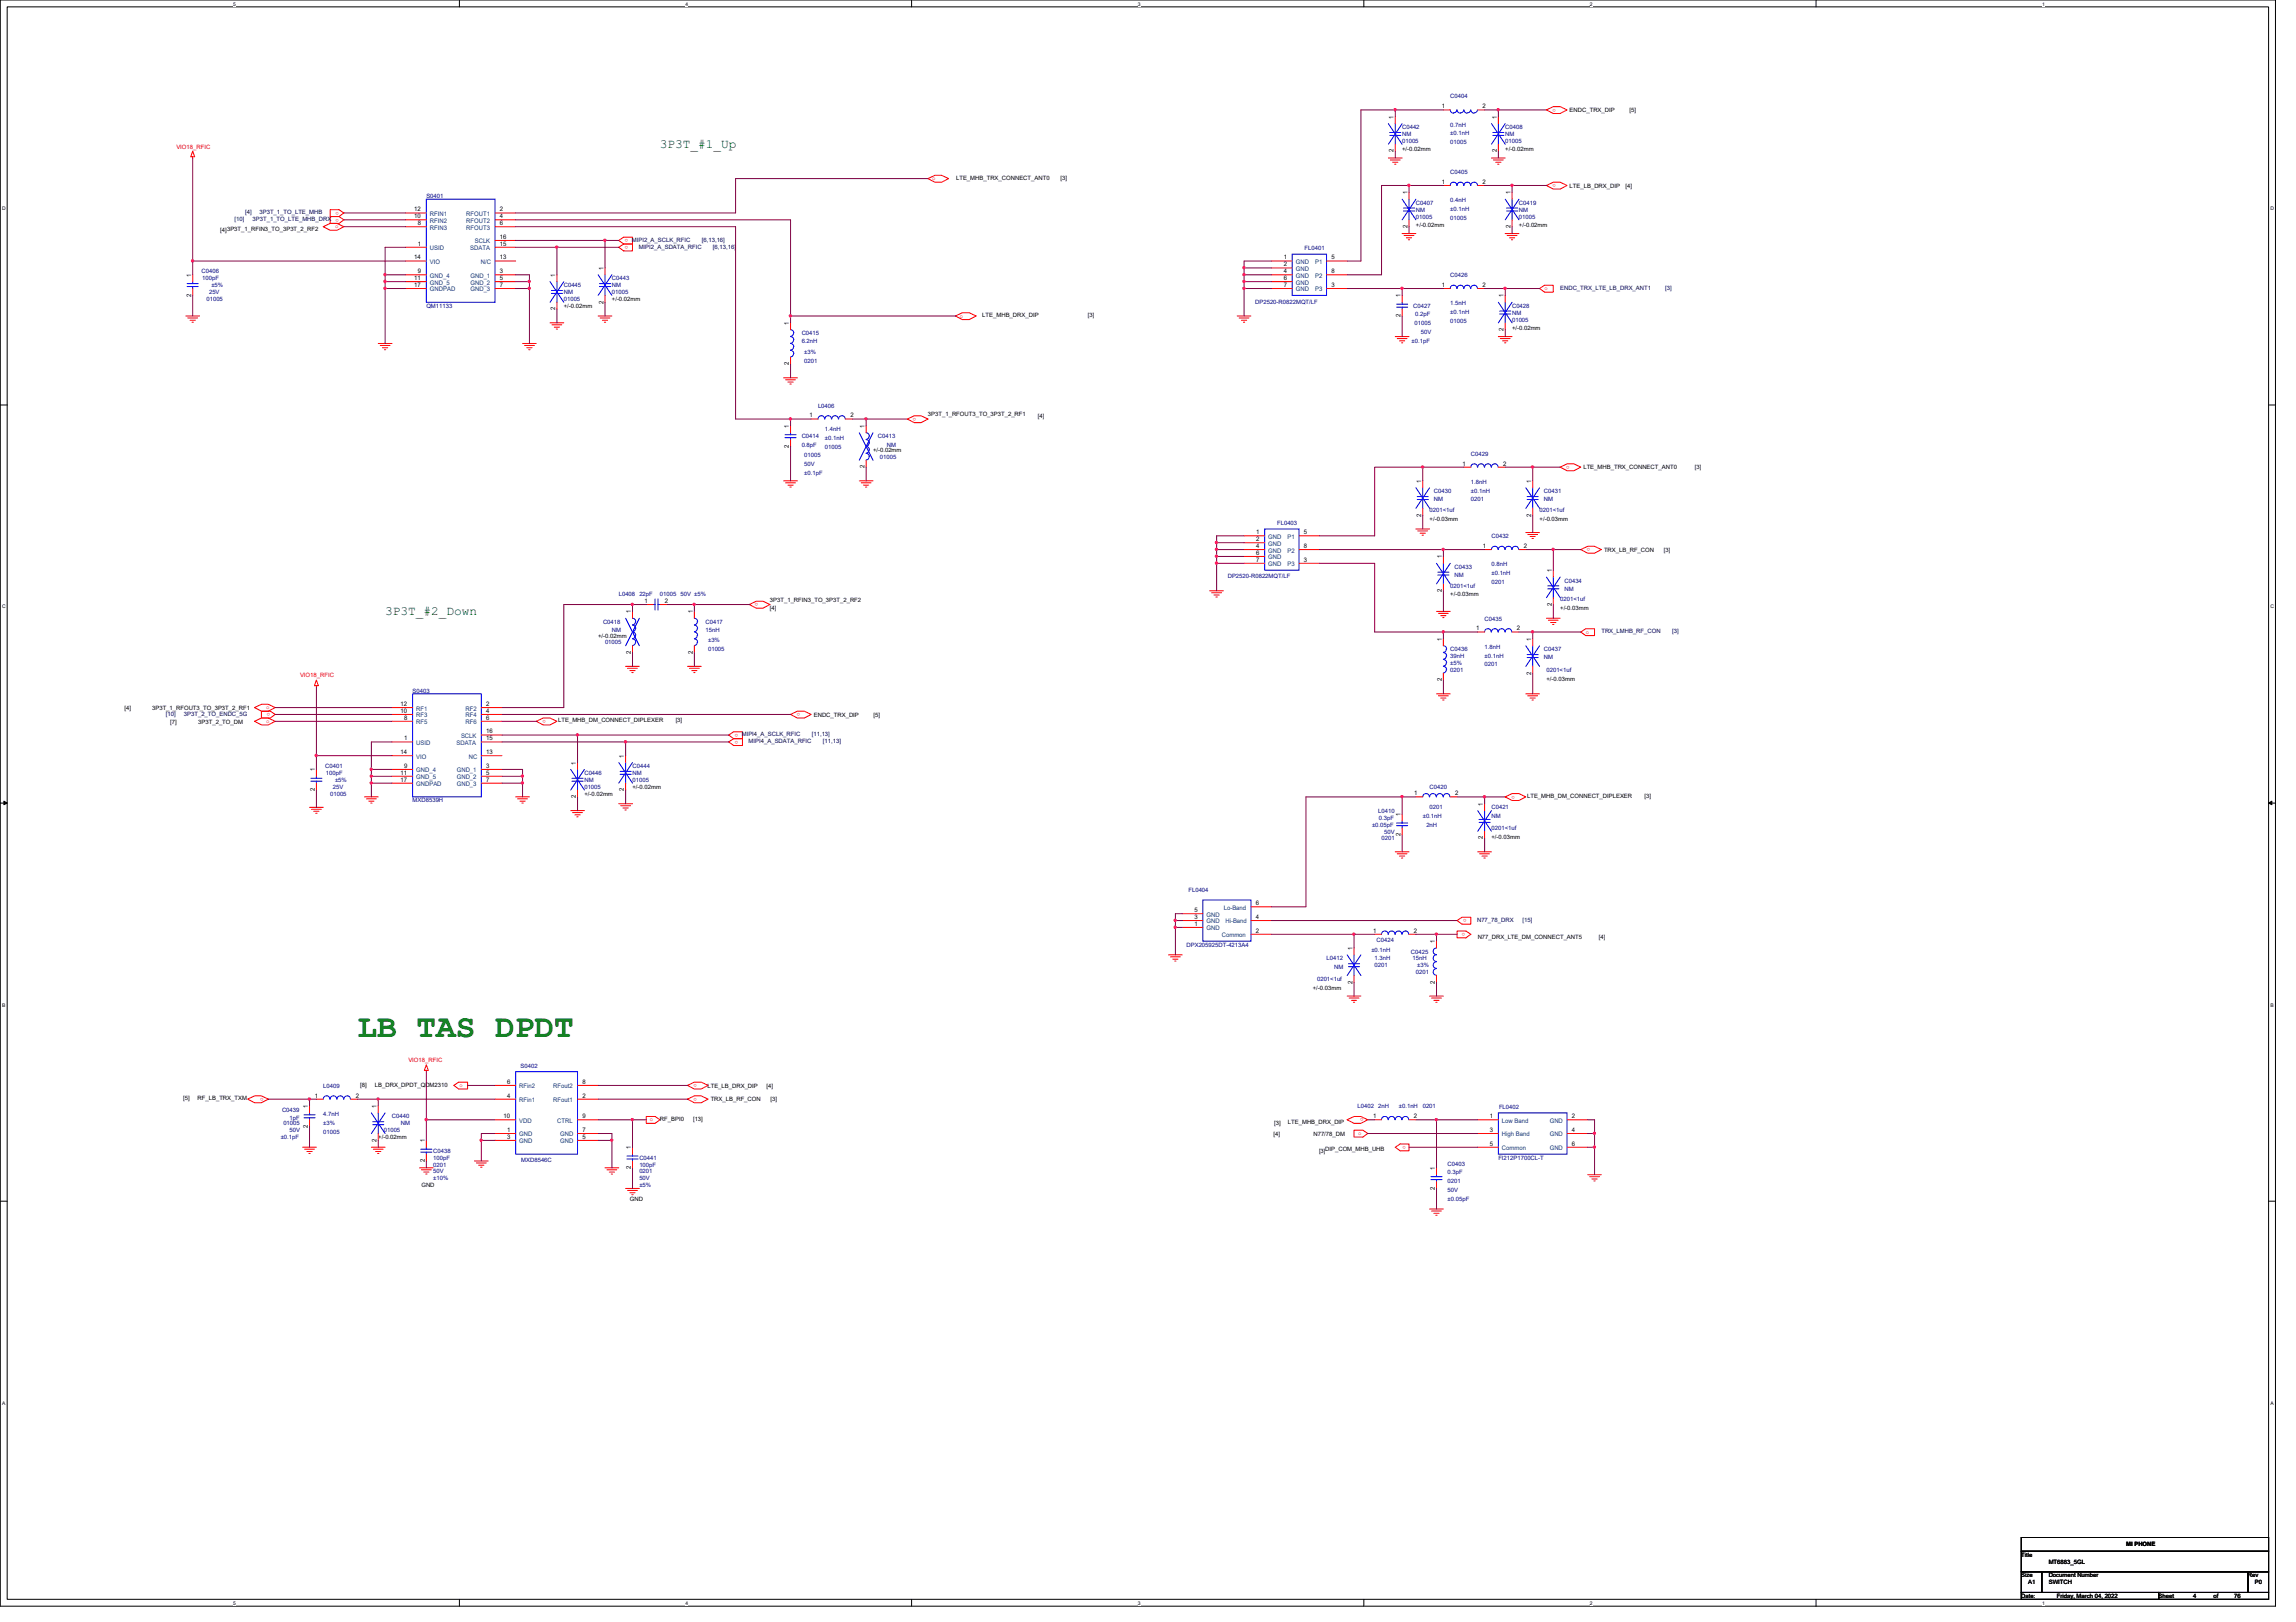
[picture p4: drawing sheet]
<svg xmlns="http://www.w3.org/2000/svg" width="297mm" height="210mm" viewBox="0 0 297 210" stroke-linecap="round" stroke-linejoin="round" font-family="sans-serif">
<defs><g id="words">
<text font-size="4.2" fill="#008000" x="46.3" y="134.2">LB TAS DPDT</text>
<g font-size="1.7" fill="#008000">
<text x="85.4" y="19.1">3P3T_#1_Up</text>
<text x="49.8" y="79.5">3P3T_#2_Down</text>
</g>
<g font-size=".8">
<text x="180.3" y="15.4" transform="rotate(-90 180.3 15.4)">1</text>
<text x="186.5" y="14">1</text>
<text x="191.8" y="14">2</text>
<text x="193.6" y="15.4" transform="rotate(-90 193.6 15.4)">1</text>
<text x="203.1" y="14.5">ENDC_TRX_DIP</text>
<text x="210.8" y="14.5">[5]</text>
<text x="123.7" y="23.3">LTE_MHB_TRX_CONNECT_ANT0</text>
<text x="137.2" y="23.3">[3]</text>
<text x="180.3" y="19.7" transform="rotate(-90 180.3 19.7)">2</text>
<text x="181.4" y="19.6">+/-0.02mm</text>
<text x="186.5" y="23.8">1</text>
<text x="191.8" y="23.8">2</text>
<text x="193.6" y="19.7" transform="rotate(-90 193.6 19.7)">2</text>
<text x="194.7" y="19.6">+/-0.02mm</text>
<text x="53.6" y="28.2">10</text>
<text x="53.6" y="27.3">12</text>
<text x="54.1" y="29.1">8</text>
<text x="64.7" y="27.3">2</text>
<text x="64.7" y="28.2">4</text>
<text x="64.7" y="29.1">6</text>
<text x="182.1" y="29.5" transform="rotate(-90 182.1 29.5)">2</text>
<text x="182.1" y="25.1" transform="rotate(-90 182.1 25.1)">1</text>
<text x="183.2" y="29.3">+/-0.02mm</text>
<text x="195.4" y="29.5" transform="rotate(-90 195.4 29.5)">2</text>
<text x="195.4" y="25.1" transform="rotate(-90 195.4 25.1)">1</text>
<text x="196.5" y="29.3">+/-0.02mm</text>
<text x="203.1" y="24.3">LTE_LB_DRX_DIP</text>
<text x="210.3" y="24.3">[4]</text>
<text x="24.7" y="35.8" transform="rotate(-90 24.7 35.8)">1</text>
<text x="28.5" y="30.1">[4]3P3T_1_RFIN3_TO_3P3T_2_RF2</text>
<text x="53.6" y="33.6">14</text>
<text x="54.1" y="35.3">9</text>
<text x="54.1" y="31.8">1</text>
<text x="64.7" y="30.9">16</text>
<text x="64.7" y="35.3">3</text>
<text x="64.7" y="31.8">15</text>
<text x="64.7" y="33.6">13</text>
<text x="71.8" y="35.8" transform="rotate(-90 71.8 35.8)">1</text>
<text x="78.1" y="34.9" transform="rotate(-90 78.1 34.9)">1</text>
<text x="166.1" y="33.6">1</text>
<text x="166.1" y="34.5">2</text>
<text x="166.1" y="35.3">4</text>
<text x="172.3" y="35.3">8</text>
<text x="172.3" y="33.6">5</text>
<text x="24.7" y="38.4" transform="rotate(-90 24.7 38.4)">2</text>
<text x="53.6" y="36.2">11</text>
<text x="53.6" y="37.1">17</text>
<text x="64.7" y="36.2">5</text>
<text x="64.7" y="37.1">7</text>
<text x="71.8" y="40.2" transform="rotate(-90 71.8 40.2)">2</text>
<text x="72.9" y="39.8">+/-0.02mm</text>
<text x="78.1" y="39.3" transform="rotate(-90 78.1 39.3)">2</text>
<text x="79.2" y="38.9">+/-0.02mm</text>
<text x="127.1" y="41.1">LTE_MHB_DRX_DIP</text>
<text x="140.8" y="41.1">[3]</text>
<text x="166.1" y="37.1">7</text>
<text x="166.1" y="36.2">6</text>
<text x="172.3" y="37.1">3</text>
<text x="181.2" y="41.1" transform="rotate(-90 181.2 41.1)">2</text>
<text x="181.2" y="38.5" transform="rotate(-90 181.2 38.5)">1</text>
<text x="186.5" y="37.1">1</text>
<text x="191.8" y="37.1">2</text>
<text x="194.5" y="38.5" transform="rotate(-90 194.5 38.5)">1</text>
<text x="102.1" y="47.3" transform="rotate(-90 102.1 47.3)">2</text>
<text x="102.1" y="42" transform="rotate(-90 102.1 42)">1</text>
<text x="194.5" y="42.8" transform="rotate(-90 194.5 42.8)">2</text>
<text x="195.6" y="42.7">+/-0.02mm</text>
<text x="120.1" y="53.9">3P3T_1_RFOUT3_TO_3P3T_2_RF1</text>
<text x="102.1" y="58" transform="rotate(-90 102.1 58)">2</text>
<text x="102.1" y="55.4" transform="rotate(-90 102.1 55.4)">1</text>
<text x="104.7" y="54">1</text>
<text x="110" y="54">2</text>
<text x="111.8" y="55.4" transform="rotate(-90 111.8 55.4)">1</text>
<text x="112.9" y="58.5">+/-0.02mm</text>
<text x="134.3" y="54.1">[4]</text>
<text x="111.8" y="60.6" transform="rotate(-90 111.8 60.6)">2</text>
<text x="183.9" y="62.5" transform="rotate(-90 183.9 62.5)">1</text>
<text x="189.2" y="60.2">1</text>
<text x="194.5" y="60.2">2</text>
<text x="198.1" y="62.5" transform="rotate(-90 198.1 62.5)">1</text>
<text x="204.8" y="60.7">LTE_MHB_TRX_CONNECT_ANT0</text>
<text x="219.3" y="60.7">[3]</text>
<text x="162.5" y="69.1">1</text>
<text x="162.5" y="70">2</text>
<text x="162.5" y="70.9">4</text>
<text x="162.5" y="71.8">6</text>
<text x="168.7" y="70.9">8</text>
<text x="168.7" y="69.1">5</text>
<text x="183.9" y="66.8" transform="rotate(-90 183.9 66.8)">2</text>
<text x="185" y="67.4">+/-0.03mm</text>
<text x="191.9" y="70.9">1</text>
<text x="197.1" y="70.9">2</text>
<text x="198.1" y="66.8" transform="rotate(-90 198.1 66.8)">2</text>
<text x="199.2" y="67.4">+/-0.03mm</text>
<text x="207.5" y="71.4">TRX_LB_RF_CON</text>
<text x="215.3" y="71.4">[3]</text>
<text x="99.6" y="77.9">3P3T_1_RFIN3_TO_3P3T_2_RF2</text>
<text x="162.5" y="72.7">7</text>
<text x="168.7" y="72.7">3</text>
<text x="186.5" y="72.3" transform="rotate(-90 186.5 72.3)">1</text>
<text x="186.5" y="76.6" transform="rotate(-90 186.5 76.6)">2</text>
<text x="187.6" y="77.2">+/-0.03mm</text>
<text x="200.7" y="74" transform="rotate(-90 200.7 74)">1</text>
<text x="77.4" y="82.5">+/-0.02mm</text>
<text x="81.6" y="79.4" transform="rotate(-90 81.6 79.4)">1</text>
<text x="83.4" y="78">1</text>
<text x="86" y="78">2</text>
<text x="89.6" y="79.4" transform="rotate(-90 89.6 79.4)">1</text>
<text x="99.6" y="79">[4]</text>
<text x="186.5" y="82.9" transform="rotate(-90 186.5 82.9)">1</text>
<text x="191" y="81.6">1</text>
<text x="196.3" y="81.6">2</text>
<text x="198.1" y="82.9" transform="rotate(-90 198.1 82.9)">1</text>
<text x="200.7" y="78.4" transform="rotate(-90 200.7 78.4)">2</text>
<text x="201.8" y="79">+/-0.03mm</text>
<text x="81.6" y="84.6" transform="rotate(-90 81.6 84.6)">2</text>
<text x="89.6" y="84.6" transform="rotate(-90 89.6 84.6)">2</text>
<text x="186.5" y="88.2" transform="rotate(-90 186.5 88.2)">2</text>
<text x="198.1" y="87.3" transform="rotate(-90 198.1 87.3)">2</text>
<text x="200.1" y="88.1">+/-0.03mm</text>
<text x="16.1" y="91.9">[4]</text>
<text x="19.7" y="91.9">3P3T_1_RFOUT3_TO_3P3T_2_RF1</text>
<text x="22" y="93.6">[7]</text>
<text x="25.7" y="93.6">3P3T_2_TO_DM</text>
<text x="51.8" y="91.4">12</text>
<text x="51.8" y="92.2">10</text>
<text x="52.3" y="95.8">1</text>
<text x="52.3" y="93.1">8</text>
<text x="62.9" y="91.4">2</text>
<text x="62.9" y="94.9">16</text>
<text x="62.9" y="95.8">15</text>
<text x="62.9" y="92.2">4</text>
<text x="62.9" y="93.1">6</text>
<text x="72.2" y="93.4">LTE_MHB_DM_CONNECT_DIPLEXER</text>
<text x="87.4" y="93.4">[3]</text>
<text x="105.3" y="92.8">ENDC_TRX_DIP</text>
<text x="113" y="92.8">[5]</text>
<text x="40.7" y="99.8" transform="rotate(-90 40.7 99.8)">1</text>
<text x="51.8" y="97.6">14</text>
<text x="51.8" y="100.2">11</text>
<text x="51.8" y="101.1">17</text>
<text x="52.3" y="99.4">9</text>
<text x="62.9" y="99.4">3</text>
<text x="62.9" y="100.2">5</text>
<text x="62.9" y="101.1">7</text>
<text x="62.9" y="97.6">13</text>
<text x="74.5" y="98.9" transform="rotate(-90 74.5 98.9)">1</text>
<text x="80.7" y="98" transform="rotate(-90 80.7 98)">1</text>
<text x="40.7" y="102.4" transform="rotate(-90 40.7 102.4)">2</text>
<text x="74.5" y="103.3" transform="rotate(-90 74.5 103.3)">2</text>
<text x="75.6" y="103">+/-0.02mm</text>
<text x="80.7" y="102.4" transform="rotate(-90 80.7 102.4)">2</text>
<text x="81.8" y="102.1">+/-0.02mm</text>
<text x="181.2" y="105.6" transform="rotate(-90 181.2 105.6)">1</text>
<text x="183" y="102.9">1</text>
<text x="188.3" y="102.9">2</text>
<text x="191.9" y="104.3" transform="rotate(-90 191.9 104.3)">1</text>
<text x="197.6" y="103.2">LTE_MHB_DM_CONNECT_DIPLEXER</text>
<text x="212.8" y="103.2">[3]</text>
<text x="181.2" y="108.2" transform="rotate(-90 181.2 108.2)">2</text>
<text x="191.9" y="108.6" transform="rotate(-90 191.9 108.6)">2</text>
<text x="193" y="108.5">+/-0.03mm</text>
<text x="154.5" y="119.8">1</text>
<text x="154.5" y="118.9">3</text>
<text x="154.5" y="118">5</text>
<text x="162.5" y="118.9">4</text>
<text x="162.5" y="117.1">6</text>
<text x="162.5" y="120.7">2</text>
<text x="175" y="122.9" transform="rotate(-90 175 122.9)">1</text>
<text x="177.6" y="120.7">1</text>
<text x="182.9" y="120.7">2</text>
<text x="185.6" y="122" transform="rotate(-90 185.6 122)">1</text>
<text x="191.2" y="121.5">N77_DRX_LTE_DM_CONNECT_ANT5</text>
<text x="206.8" y="121.5">[4]</text>
<text x="169.8" y="128.1">+/-0.03mm</text>
<text x="175" y="127.3" transform="rotate(-90 175 127.3)">2</text>
<text x="185.6" y="127.3" transform="rotate(-90 185.6 127.3)">2</text>
<text x="23.7" y="142.4">[5]</text>
<text x="25.6" y="142.4">RF_LB_TRX_TXM</text>
<text x="39.8" y="143.4" transform="rotate(-90 39.8 143.4)">1</text>
<text x="40.7" y="142">1</text>
<text x="46" y="142">2</text>
<text x="46.6" y="140.6">[8]</text>
<text x="48.5" y="140.6">LB_DRX_DPDT_QDM2310</text>
<text x="48.7" y="143.4" transform="rotate(-90 48.7 143.4)">1</text>
<text x="65.6" y="142">4</text>
<text x="65.6" y="140.3">6</text>
<text x="75.4" y="140.3">8</text>
<text x="75.4" y="142">2</text>
<text x="91.5" y="140.8">LTE_LB_DRX_DIP</text>
<text x="91.9" y="142.5">TRX_LB_RF_CON</text>
<text x="99.2" y="140.8">[4]</text>
<text x="99.7" y="142.5">[3]</text>
<text x="39.8" y="146" transform="rotate(-90 39.8 146)">2</text>
<text x="48.7" y="147.7" transform="rotate(-90 48.7 147.7)">2</text>
<text x="48.9" y="147.4">+/-0.02mm</text>
<text x="54.9" y="147.8" transform="rotate(-90 54.9 147.8)">1</text>
<text x="65.1" y="144.7">10</text>
<text x="65.6" y="146.5">1</text>
<text x="65.6" y="147.4">3</text>
<text x="75.4" y="144.7">9</text>
<text x="75.4" y="147.4">5</text>
<text x="75.4" y="146.5">7</text>
<text x="81.6" y="148.7" transform="rotate(-90 81.6 148.7)">1</text>
<text x="85.4" y="145.1">RF_BPI0</text>
<text x="89.7" y="145.1">[13]</text>
<text x="164.8" y="147">[4]</text>
<text x="164.8" y="145.6">[3]</text>
<text x="166.6" y="145.5">LTE_MHB_DRX_DIP</text>
<text x="169.9" y="147">N77/78_DM</text>
<text x="170.6" y="149.2">[3]DIP_COM_MHB_UHB</text>
<text x="177.6" y="144.7">1</text>
<text x="182.9" y="144.7">2</text>
<text x="192.7" y="144.7">1</text>
<text x="192.7" y="146.5">3</text>
<text x="192.7" y="148.3">5</text>
<text x="203.4" y="144.7">2</text>
<text x="203.4" y="146.5">4</text>
<text x="203.4" y="148.3">6</text>
<text x="54.5" y="153.6">GND</text>
<text x="54.9" y="150.4" transform="rotate(-90 54.9 150.4)">2</text>
<text x="81.5" y="155.4">GND</text>
<text x="81.6" y="151.3" transform="rotate(-90 81.6 151.3)">2</text>
<text x="185.6" y="154" transform="rotate(-90 185.6 154)">2</text>
<text x="185.6" y="151.4" transform="rotate(-90 185.6 151.4)">1</text>
<text x="261.5" y="201.5">Title</text>
<text x="265" y="202.4">MT6883_5GL</text>
<text x="275.1" y="200.1">MI PHONE</text>
<text x="261.5" y="204.1">Size</text>
<text x="261.5" y="206.8">Date:</text>
<text x="262.4" y="205">A1</text>
<text x="265" y="204.1">Document Number</text>
<text x="265" y="205">SWITCH</text>
<text x="266.1" y="206.8">Friday, March 04, 2022</text>
<text x="279.3" y="206.8">Sheet</text>
<text x="283.7" y="206.8">4</text>
<text x="286.4" y="206.8">of</text>
<text x="289" y="206.8">76</text>
<text x="290.8" y="204.1">Rev</text>
<text x="291.7" y="205">P0</text>
</g>
<g font-size=".8" fill="#000080">
<text x="181.4" y="16.7">C0442</text>
<text x="181.4" y="17.6">NM</text>
<text x="187.6" y="12.7">C0404</text>
<text x="187.6" y="16.4">0.7nH</text>
<text x="187.6" y="17.5">±0.1nH</text>
<text x="194.7" y="16.7">C0408</text>
<text x="194.7" y="17.6">NM</text>
<text x="181.4" y="18.5">01005</text>
<text x="187.6" y="18.7">01005</text>
<text x="187.6" y="22.5">C0405</text>
<text x="194.7" y="18.5">01005</text>
<text x="55.2" y="25.6">S0401</text>
<text x="183.2" y="26.5">C0407</text>
<text x="183.2" y="27.4">NM</text>
<text x="183.2" y="28.3">01005</text>
<text x="187.6" y="26.2">0.4nH</text>
<text x="187.6" y="27.3">±0.1nH</text>
<text x="187.6" y="28.4">01005</text>
<text x="196.5" y="26.5">C0419</text>
<text x="196.5" y="27.4">NM</text>
<text x="196.5" y="28.3">01005</text>
<text x="26.1" y="35.4">C0406</text>
<text x="168.8" y="32.4">FL0401</text>
<text x="187.6" y="35.9">C0426</text>
<text x="26.2" y="36.3">100pF</text>
<text x="26.7" y="38.9">01005</text>
<text x="27" y="38.1">25V</text>
<text x="27.3" y="37.2">±5%</text>
<text x="55.2" y="39.8">QM11133</text>
<text x="72.9" y="37.2">C0445</text>
<text x="72.9" y="38.1">NM</text>
<text x="72.9" y="38.9">01005</text>
<text x="79.2" y="36.3">C0443</text>
<text x="79.2" y="37.2">NM</text>
<text x="79.2" y="38.1">01005</text>
<text x="162.4" y="39.3">DP2520-R0822MQT/LF</text>
<text x="182.8" y="39.8">C0427</text>
<text x="183.1" y="40.9">0.2pF</text>
<text x="187.6" y="39.5">1.5nH</text>
<text x="187.6" y="40.6">±0.1nH</text>
<text x="187.6" y="41.8">01005</text>
<text x="195.6" y="39.8">C0428</text>
<text x="195.6" y="40.7">NM</text>
<text x="195.6" y="41.6">01005</text>
<text x="103.7" y="43.4">C0415</text>
<text x="103.7" y="44.5">6.2nH</text>
<text x="104.1" y="45.8">±3%</text>
<text x="104.1" y="46.9">0201</text>
<text x="182.6" y="44.4">±0.1pF</text>
<text x="183" y="42.1">01005</text>
<text x="183.8" y="43.2">50V</text>
<text x="105.8" y="52.7">L0406</text>
<text x="103.7" y="56.7">C0414</text>
<text x="103.7" y="57.8">0.8pF</text>
<text x="104.1" y="59.1">01005</text>
<text x="106.7" y="55.8">1.4nH</text>
<text x="106.7" y="57">±0.1nH</text>
<text x="106.7" y="58.2">01005</text>
<text x="113.6" y="56.7">C0413</text>
<text x="113.8" y="59.4">01005</text>
<text x="114.7" y="57.8">NM</text>
<text x="190.3" y="59">C0429</text>
<text x="104.1" y="60.3">50V</text>
<text x="104.1" y="61.4">±0.1pF</text>
<text x="185.5" y="63.8">C0430</text>
<text x="185.5" y="64.9">NM</text>
<text x="190.3" y="62.6">1.8nH</text>
<text x="190.3" y="63.8">±0.1nH</text>
<text x="190.3" y="64.9">0201</text>
<text x="199.7" y="63.8">C0431</text>
<text x="199.7" y="64.9">NM</text>
<text x="165.2" y="67.9">FL0403</text>
<text x="185" y="66.3">0201&lt;1uf</text>
<text x="193" y="69.6">C0432</text>
<text x="199.2" y="66.3">0201&lt;1uf</text>
<text x="80.1" y="77.2">L0408</text>
<text x="82.7" y="77.2">22pF</text>
<text x="85.4" y="77.2">01005</text>
<text x="88" y="77.2">50V ±5%</text>
<text x="158.8" y="74.8">DP2520-R0822MQT/LF</text>
<text x="187.6" y="76">0201&lt;1uf</text>
<text x="188.2" y="73.6">C0433</text>
<text x="188.2" y="74.7">NM</text>
<text x="193" y="73.3">0.8nH</text>
<text x="193" y="74.4">±0.1nH</text>
<text x="193" y="75.6">0201</text>
<text x="201.8" y="77.8">0201&lt;1uf</text>
<text x="202.4" y="75.4">C0434</text>
<text x="202.4" y="76.5">NM</text>
<text x="78" y="80.7">C0418</text>
<text x="78.3" y="83.4">01005</text>
<text x="79.2" y="81.8">NM</text>
<text x="91.3" y="80.7">C0417</text>
<text x="91.3" y="81.8">15nH</text>
<text x="91.6" y="83.1">±3%</text>
<text x="192.1" y="80.3">C0435</text>
<text x="192.1" y="83.9">1.8nH</text>
<text x="53.4" y="89.6">S0403</text>
<text x="91.6" y="84.3">01005</text>
<text x="187.6" y="84.3">C0436</text>
<text x="187.6" y="85.2">39nH</text>
<text x="187.6" y="86.1">±5%</text>
<text x="187.6" y="87">0201</text>
<text x="192.1" y="85.1">±0.1nH</text>
<text x="192.1" y="86.2">0201</text>
<text x="199.7" y="84.3">C0437</text>
<text x="199.7" y="85.3">NM</text>
<text x="200.1" y="87">0201&lt;1uf</text>
<text x="42.1" y="99.4">C0401</text>
<text x="42.2" y="100.3">100pF</text>
<text x="43.3" y="101.2">±5%</text>
<text x="75.6" y="100.3">C0446</text>
<text x="75.6" y="101.2">NM</text>
<text x="81.8" y="99.4">C0444</text>
<text x="81.8" y="100.3">NM</text>
<text x="81.8" y="101.2">01005</text>
<text x="42.7" y="103">01005</text>
<text x="43.1" y="102.1">25V</text>
<text x="53.4" y="103.8">MXD8539H</text>
<text x="75.6" y="102.1">01005</text>
<text x="177.5" y="107">±0.05pF</text>
<text x="178.3" y="105.2">L0410</text>
<text x="178.4" y="106.1">0.3pF</text>
<text x="179.1" y="107.9">50V</text>
<text x="184.1" y="105.9">±0.1nH</text>
<text x="184.5" y="107.1">2nH</text>
<text x="185" y="102.1">C0420</text>
<text x="185" y="104.7">0201</text>
<text x="193" y="104.7">C0421</text>
<text x="193" y="105.8">NM</text>
<text x="193" y="107.4">0201&lt;1uf</text>
<text x="178.7" y="108.8">0201</text>
<text x="153.8" y="115.4">FL0404</text>
<text x="153.5" y="122.5">DPX205925DT-4213A4</text>
<text x="171.6" y="124.3">L0412</text>
<text x="172.6" y="125.4">NM</text>
<text x="177.4" y="123.2">±0.1nH</text>
<text x="177.8" y="124.3">1.3nH</text>
<text x="177.8" y="125.2">0201</text>
<text x="178.1" y="121.9">C0424</text>
<text x="182.5" y="123.4">C0425</text>
<text x="182.8" y="124.3">15nH</text>
<text x="183.3" y="125.2">±3%</text>
<text x="170.4" y="127">0201&lt;1uf</text>
<text x="183.2" y="126.1">0201</text>
<text x="36.5" y="143.8">C0439</text>
<text x="41.8" y="140.8">L0409</text>
<text x="67.4" y="138.2">S0402</text>
<text x="175.6" y="143.4">L0402</text>
<text x="178.3" y="143.4">2nH</text>
<text x="181" y="143.4">±0.1nH</text>
<text x="184.1" y="143.4">0201</text>
<text x="193.9" y="143.5">FL0402</text>
<text x="36.3" y="147.4">±0.1pF</text>
<text x="36.7" y="145.6">01005</text>
<text x="37.5" y="144.9">1pF</text>
<text x="37.5" y="146.5">50V</text>
<text x="41.8" y="144.4">4.7nH</text>
<text x="41.8" y="145.5">±3%</text>
<text x="41.8" y="146.7">01005</text>
<text x="49.7" y="146.5">01005</text>
<text x="50.7" y="144.7">C0440</text>
<text x="51.9" y="145.6">NM</text>
<text x="56" y="149.2">C0438</text>
<text x="56" y="150.1">100pF</text>
<text x="56" y="151">0201</text>
<text x="56" y="151.9">50V</text>
<text x="56" y="152.7">±10%</text>
<text x="67.4" y="150.4">MXD8546C</text>
<text x="82.7" y="150.1">C0441</text>
<text x="82.7" y="151">100pF</text>
<text x="82.7" y="151.9">0201</text>
<text x="82.7" y="152.7">50V</text>
<text x="82.7" y="153.6">±5%</text>
<text x="187.3" y="150.9">C0403</text>
<text x="187.3" y="151.9">0.3pF</text>
<text x="187.3" y="153.1">0201</text>
<text x="187.3" y="154.3">50V</text>
<text x="187.3" y="155.4">±0.05pF</text>
<text x="193.8" y="150.1">FI212P1700CL-T</text>
</g>
<g font-size=".8" fill="#f00">
<text x="201.3" y="14.1" transform="rotate(180 201.3 14.1)">o</text>
<text x="22.8" y="19.2">VIO18_RFIC</text>
<text x="120.6" y="23.3">o</text>
<text x="201.3" y="23.8" transform="rotate(180 201.3 23.8)">o</text>
<text x="43.3" y="29.5">o</text>
<text x="43.9" y="27.4" transform="rotate(180 43.9 27.4)">o</text>
<text x="43.9" y="28.3" transform="rotate(180 43.9 28.3)">o</text>
<text x="81.3" y="31.8" transform="rotate(180 81.3 31.8)">o</text>
<text x="81.3" y="30.9" transform="rotate(180 81.3 30.9)">o</text>
<text x="124.2" y="41.1">o</text>
<text x="199.8" y="37.5">o</text>
<text x="118.5" y="54.1" transform="rotate(180 118.5 54.1)">o</text>
<text x="203.1" y="60.3" transform="rotate(180 203.1 60.3)">o</text>
<text x="205.7" y="71" transform="rotate(180 205.7 71)">o</text>
<text x="98.1" y="78.1" transform="rotate(180 98.1 78.1)">o</text>
<text x="205.1" y="82">o</text>
<text x="38.8" y="87.7">VIO18_RFIC</text>
<text x="34.5" y="93.6">o</text>
<text x="34.5" y="91.8">o</text>
<text x="35" y="92.3" transform="rotate(180 35 92.3)">o</text>
<text x="70.6" y="93.2" transform="rotate(180 70.6 93.2)">o</text>
<text x="95.5" y="95.8" transform="rotate(180 95.5 95.8)">o</text>
<text x="95.5" y="95" transform="rotate(180 95.5 95)">o</text>
<text x="103.5" y="92.3" transform="rotate(180 103.5 92.3)">o</text>
<text x="196" y="103" transform="rotate(180 196 103)">o</text>
<text x="189.7" y="119" transform="rotate(180 189.7 119)">o</text>
<text x="189.6" y="120.7" transform="rotate(180 189.6 120.7)">o</text>
<text x="52.8" y="137.5">VIO18_RFIC</text>
<text x="34.1" y="142.1" transform="rotate(180 34.1 142.1)">o</text>
<text x="59.4" y="140.7">o</text>
<text x="90.2" y="140.3" transform="rotate(180 90.2 140.3)">o</text>
<text x="90.2" y="142.1" transform="rotate(180 90.2 142.1)">o</text>
<text x="84.1" y="145.1">o</text>
<text x="175.7" y="146.9">o</text>
<text x="176.4" y="144.7" transform="rotate(180 176.4 144.7)">o</text>
<text x="181.9" y="148.3" transform="rotate(180 181.9 148.3)">o</text>
</g>
<g font-size=".8" fill="#000040">
<text x="30.3" y="28.6">[10]</text>
<text x="31.7" y="27.7">[4]</text>
<text x="32.7" y="28.6">3P3T_1_TO_LTE_MHB_DRX</text>
<text x="33.6" y="27.7">3P3T_1_TO_LTE_MHB</text>
<text x="81.7" y="31.3">MIPI2_A_SCLK_RFIC</text>
<text x="82.6" y="32.2">MIPI2_A_SDATA_RFIC</text>
<text x="90.8" y="31.3">[6,13,16]</text>
<text x="92.2" y="32.2">[6,13,16]</text>
<text x="201.8" y="37.5">ENDC_TRX_LTE_LB_DRX_ANT1</text>
<text x="215.4" y="37.5">[3]</text>
<text x="207.2" y="82">TRX_LMHB_RF_CON</text>
<text x="216.3" y="82">[3]</text>
<text x="21.5" y="92.6">[10]</text>
<text x="23.8" y="92.6">3P3T_2_TO_ENDC_5G</text>
<text x="96" y="95.3">MIPI4_A_SCLK_RFIC</text>
<text x="105" y="95.3">[11,13]</text>
<text x="96.9" y="96.2">MIPI4_A_SDATA_RFIC</text>
<text x="106.5" y="96.2">[11,13]</text>
<text x="191.1" y="119.3">N77_78_DRX</text>
<text x="197" y="119.3">[15]</text>
</g>
<g font-size=".8" fill="#004080">
<text x="55.6" y="29.7">RFIN3</text>
<text x="55.6" y="28.8">RFIN2</text>
<text x="55.6" y="27.9">RFIN1</text>
<text x="60.3" y="27.9">RFOUT1</text>
<text x="60.3" y="28.8">RFOUT2</text>
<text x="60.3" y="29.7">RFOUT3</text>
<text x="55.6" y="35.9">GND_4</text>
<text x="55.6" y="32.4">USID</text>
<text x="55.6" y="34.2">VIO</text>
<text x="60.8" y="32.4">SDATA</text>
<text x="60.9" y="35.9">GND_1</text>
<text x="61.4" y="31.5">SCLK</text>
<text x="62.2" y="34.2">N/C</text>
<text x="167.6" y="34.2">GND</text>
<text x="167.6" y="35.1">GND</text>
<text x="167.6" y="35.9">GND</text>
<text x="170.1" y="35.9">P2</text>
<text x="170.1" y="34.2">P1</text>
<text x="55.6" y="36.8">GND_5</text>
<text x="55.6" y="37.7">GNDPAD</text>
<text x="60.9" y="36.8">GND_2</text>
<text x="60.9" y="37.7">GND_3</text>
<text x="167.6" y="37.7">GND</text>
<text x="167.6" y="36.8">GND</text>
<text x="170.1" y="37.7">P3</text>
<text x="164.1" y="69.7">GND</text>
<text x="164.1" y="70.6">GND</text>
<text x="164.1" y="71.5">GND</text>
<text x="166.6" y="71.5">P2</text>
<text x="166.6" y="69.7">P1</text>
<text x="164.1" y="72.4">GND</text>
<text x="164.1" y="73.3">GND</text>
<text x="166.6" y="73.3">P3</text>
<text x="53.8" y="91.9">RF1</text>
<text x="53.8" y="93.7">RF5</text>
<text x="53.8" y="92.8">RF3</text>
<text x="59.6" y="95.5">SCLK</text>
<text x="60.2" y="91.9">RF2</text>
<text x="60.2" y="92.8">RF4</text>
<text x="60.2" y="93.7">RF6</text>
<text x="53.8" y="96.4">USID</text>
<text x="53.8" y="98.2">VIO</text>
<text x="53.8" y="99.9">GND_4</text>
<text x="53.8" y="100.8">GND_5</text>
<text x="53.8" y="101.7">GNDPAD</text>
<text x="59.1" y="96.4">SDATA</text>
<text x="59.1" y="99.9">GND_1</text>
<text x="59.1" y="100.8">GND_2</text>
<text x="59.1" y="101.7">GND_3</text>
<text x="60.7" y="98.2">NC</text>
<text x="156.1" y="119.5">GND</text>
<text x="156.1" y="118.6">GND</text>
<text x="158.3" y="117.7">Lo-Band</text>
<text x="158.5" y="119.5">Hi-Band</text>
<text x="156.1" y="120.4">GND</text>
<text x="158.1" y="121.3">Common</text>
<text x="67.2" y="142.6">RFin1</text>
<text x="67.2" y="140.8">RFin2</text>
<text x="71.6" y="140.8">RFout2</text>
<text x="71.6" y="142.6">RFout1</text>
<text x="67.2" y="147.1">GND</text>
<text x="67.2" y="148">GND</text>
<text x="67.2" y="145.3">VDD</text>
<text x="72.1" y="145.3">CTRL</text>
<text x="72.5" y="148">GND</text>
<text x="72.5" y="147.1">GND</text>
<text x="194.3" y="145.3">Low Band</text>
<text x="194.3" y="147.1">High Band</text>
<text x="194.3" y="148.8">Common</text>
<text x="200.5" y="145.3">GND</text>
<text x="200.5" y="147.1">GND</text>
<text x="200.5" y="148.8">GND</text>
</g>
<g font-size=".6">
<text x="30.2" y=".7">5</text>
<text x="88.7" y=".7">4</text>
<text x="147.2" y=".7">3</text>
<text x="205.7" y=".7">2</text>
<text x="264.2" y=".7">1</text>
<text x=".3" y="27.2">D</text>
<text x="293.7" y="27.2">D</text>
<text x=".3" y="78.7">C</text>
<text x="293.7" y="78.7">C</text>
<text x=".3" y="130.3">B</text>
<text x="293.7" y="130.3">B</text>
<text x=".3" y="181.8">A</text>
<text x="293.7" y="181.8">A</text>
<text x="30.2" y="207.7">5</text>
<text x="88.7" y="207.7">4</text>
<text x="147.2" y="207.7">3</text>
<text x="205.7" y="207.7">2</text>
<text x="264.2" y="207.7">1</text>
</g>
</g></defs>
<path d="M0 0h294.4v207.9h-294.4zM.9 .9h292.6v206.1h-292.6z" fill="none" stroke="#000" stroke-width=".13"/>
<g fill="#fff">
<path d="M30.2 .1h.3v.7h-.3z"/>
<path d="M30.2 207.1h.3v.7h-.3z"/>
</g>
<path d="M59.4 0v.9M59.4 207v.9" fill="none" stroke="#000" stroke-width=".13"/>
<g fill="#fff">
<path d="M88.7 .1h.3v.7h-.3z"/>
<path d="M88.7 207.1h.3v.7h-.3z"/>
</g>
<path d="M117.9 0v.9M117.9 207v.9" fill="none" stroke="#000" stroke-width=".13"/>
<g fill="#fff">
<path d="M147.2 .1h.3v.7h-.3z"/>
<path d="M147.2 207.1h.3v.7h-.3z"/>
</g>
<path d="M176.4 0v.9M176.4 207v.9" fill="none" stroke="#000" stroke-width=".13"/>
<g fill="#fff">
<path d="M205.7 .1h.3v.7h-.3z"/>
<path d="M205.7 207.1h.3v.7h-.3z"/>
</g>
<path d="M234.9 0v.9M234.9 207v.9" fill="none" stroke="#000" stroke-width=".13"/>
<g fill="#fff">
<path d="M264.2 .1h.3v.7h-.3z"/>
<path d="M264.2 207.1h.3v.7h-.3z"/>
<path d="M.3 26.6h.5v.7h-.5z"/>
<path d="M293.7 26.6h.5v.7h-.5z"/>
<path d="M.3 78.1h.5v.8h-.5z"/>
<path d="M293.7 78.1h.5v.8h-.5z"/>
</g>
<path d="M0 52.4h.9M293.5 52.4h.9" fill="none" stroke="#000" stroke-width=".13"/>
<g fill="#fff">
<path d="M.3 129.7h.4v.7h-.4z"/>
<path d="M293.7 129.7h.5v.7h-.5z"/>
</g>
<path d="M0 103.9h.9M.5 103.7l.4 .2-.4 .2zM293.5 103.9l.4-.2v.4zM293.5 103.9h.9" fill="none" stroke="#000" stroke-width=".13"/>
<path d="M.5 103.7l.4 .2-.4 .2zM293.5 103.9l.4-.2v.4z" fill="#000"/>
<g fill="#fff">
<path d="M.3 181.2h.4v.7h-.4z"/>
<path d="M293.7 181.2h.4v.7h-.4z"/>
</g>
<path d="M0 155.4h.9M293.5 155.4h.9M261.5 199h32v1.7h-32zM261.5 200.7h32v2.7h-32zM261.5 203.4h2.7v2.7h-2.7zM261.5 206.1h17.8v.9h-17.8zM264.2 203.4h26.6v2.7h-26.6zM279.3 206.1h14.2v.9h-14.2zM290.8 203.4h2.7v2.7h-2.7z" fill="none" stroke="#000" stroke-width=".13"/>
<g fill="none" stroke="#f00" stroke-width=".13">
<path d="M24.9 19.6l.3 .7h-.5zM180.5 15.1v.9M180.5 18.7v.9M186.7 14.2h.9M191.2 14.2h.9M193.8 15.1v.9M193.8 18.7v.9M200.1 14.2l.9-.4h.8l.9 .4-.9 .5h-.8zM24.9 20.3v.1M24.9 35.6v.8M24.9 37.3v.9M41.8 29.3l.9-.4h.9l.9 .4-.9 .5h-.9z"/>
<path d="M42.7 27.1h1.2l.6 .5-.6 .4h-1.2zM42.7 28h1.2l.6 .4-.6 .5h-1.2zM52.5 33.8h2.7M52.5 37.3h2.7M52.5 35.6h2.7M52.5 36.4h2.7M52.5 28.4h2.7M52.5 29.3h2.7M52.5 27.6h2.7M52.5 32h2.7M64 33.8h2.7M64 37.3h2.7"/>
<path d="M64 35.6h2.7M64 36.4h2.7M64 27.6h2.7M64 32h2.7M64 31.1h2.7M64 28.4h2.7M64 29.3h2.7M72 35.6v.8M72 39.1v.9M78.3 34.7v.9M78.3 38.2v.9M80 32l.7-.4h1.1v.9h-1.1z"/>
<path d="M80 31.1l.7-.4h1.1v.9h-1.1zM120.1 23.1l.8-.4h.9l.9 .4-.9 .5h-.9zM164.5 33.8h2.7M164.5 34.7h2.7M164.5 37.3h2.7M164.5 35.6h2.7M164.5 36.4h2.7M171.6 33.8h2.7M171.6 37.3h2.7M171.6 35.6h2.7M179.6 20.4h1.8M179.9 20.7h1.2"/>
<path d="M180.2 21h.6M180.4 21.3h.2M181.4 30.2h1.8M181.4 38.2v.9M181.6 30.5h1.3M181.9 30.8h.7M182.2 31h.2M182.3 24.9v.9M182.3 28.4v.9M186.7 37.3h.9M186.7 24h.9M191.2 37.3h.9"/>
<path d="M191.2 24h.9M193 20.4h1.7M193.2 20.7h1.3M193.5 21h.7M193.8 21.3h.1M194.7 30.2h1.8M194.7 38.2v.9M195 30.5h1.3M195.3 30.8h.7M195.5 31h.2M195.6 24.9v.9M195.6 28.4v.9"/>
<path d="M199.2 37.3l.6-.4h1.2v.9h-1.2zM200.1 24l.9-.4h.8l.9 .4-.9 .5h-.8zM24 40.9h1.8M24.3 41.1h1.3M24.6 41.4h.7M24.8 41.7h.2M48.9 44.4h1.8M49.2 44.7h1.3M49.5 45h.7M49.7 45.3h.2M67.6 44.4h1.8M67.9 44.7h1.2"/>
<path d="M68.2 45h.6M68.4 45.3h.2M71.2 41.8h1.7M71.4 42h1.3M71.7 42.3h.7M72 42.6h.1M77.4 40.9h1.8M77.6 41.1h1.3M77.9 41.4h.7M78.2 41.7h.2M101.4 48.9h1.8M101.6 49.1h1.3"/>
<path d="M101.9 49.4h.7M102.2 49.7h.2M102.3 41.8v.9M102.3 46.2v.9M102.3 55.1v.9M102.3 56.9v.9M104.9 54.2h.9M109.4 54.2h.9M112.1 55.1v.9M112.1 59.6v.9M117.4 54.2l.9-.4h.9l.9 .4-.9 .5h-.9zM123.6 40.9l.9-.4h.9l.9 .4-.9 .5h-.9z"/>
<path d="M160.1 40.9h1.7M160.3 41.1h1.3M160.6 41.4h.7M160.9 41.7h.1M180.5 43.6h1.8M180.8 43.8h1.2M181.1 44.1h.6M181.3 44.4h.2M181.4 40v.9M193.8 43.6h1.8M194.1 43.8h1.3M194.4 44.1h.7"/>
<path d="M194.6 44.4h.2M194.7 41.8v.9M81.8 79.1v.9M83.6 78.2h.9M85.4 78.2h.9M89.8 79.1v.9M96.9 78.2l.9-.4h.9l.9 .4-.9 .5h-.9zM101.4 62.2h1.8M101.6 62.5h1.3M101.9 62.8h.7M102.2 63h.2M111.2 62.2h1.7"/>
<path d="M111.4 62.5h1.3M111.7 62.8h.7M112 63h.1M156.5 76.5h1.8M156.8 76.7h1.2M157.1 77h.6M157.3 77.3h.2M161 69.3h2.6M161 71.1h2.6M161 70.2h2.6M161 72.9h2.6M161 72h2.6"/>
<path d="M168.1 71.1h2.6M168.1 69.3h2.6M168.1 72.9h2.6M183.2 68.5h1.8M183.4 68.7h1.3M183.7 69h.7M184 69.3h.1M184.1 62.2v.9M184.1 65.8v.9M185.8 79.1h1.8M186.1 79.4h1.3M186.4 79.7h.7"/>
<path d="M186.6 79.9h.2M186.7 72v.9M186.7 75.6v.9M189.4 60.5h.9M192.1 71.1h.9M193.8 60.5h.9M196.5 71.1h.9M197.4 68.9h1.8M197.7 69.2h1.2M197.9 69.4h.7M198.2 69.7h.2M198.3 62.2v.9"/>
<path d="M198.3 65.8v.9M201 73.8v.9M201 77.3v.9M201.8 60.5l.9-.5h.9l.9 .5-.9 .4h-.9zM204.5 71.1l.9-.4h.9l.9 .4-.9 .5h-.9zM32.9 93.3l.9-.4h.9l.9 .4-.9 .5h-.9zM32.9 91.6l.9-.5h.9l.9 .5-.9 .4h-.9zM33.8 92h1.2l.6 .5-.6 .4h-1.2zM40.9 88l.3 .7h-.5zM40.9 88.7v.2M40.9 99.6v.9M50.7 99.6h2.7"/>
<path d="M50.7 92.5h2.7M50.7 93.3h2.7M50.7 91.6h2.7M50.7 96h2.7M50.7 97.8h2.7M62.3 91.6h2.6M62.3 99.6h2.6M62.3 96h2.6M62.3 97.8h2.6M62.3 95.1h2.6M62.3 92.5h2.6M62.3 93.3h2.6"/>
<path d="M69.4 93.3l.9-.4h.9l.8 .4-.8 .5h-.9zM74.7 98.7v.9M80.9 86.2h1.8M80.9 97.8v.9M81.2 86.5h1.3M81.5 86.8h.7M81.7 87h.2M81.8 83.6v.9M88.9 86.2h1.8M89.2 86.5h1.3M89.5 86.8h.7M89.7 87h.2"/>
<path d="M89.8 83.6v.9M94.3 96l.6-.4h1.2v.9h-1.2zM94.3 95.1l.6-.4h1.2v.9h-1.2zM102.3 92.5l.9-.5h.9l.8 .5-.8 .4h-.9zM185.8 89.8h1.8M186.1 90h1.3M186.4 90.3h.7M186.6 90.6h.2M186.7 82.7v.9M186.7 87.1v.9M191.2 81.8h.9M195.6 81.8h.9"/>
<path d="M197.4 89.8h1.8M197.7 90h1.2M197.9 90.3h.7M198.2 90.6h.2M198.3 82.7v.9M198.3 86.2v.9M200.1 80h1.7M200.3 80.3h1.3M200.6 80.6h.7M200.9 80.8h.1M204.5 81.8l.6-.4h1.2v.9h-1.2zM40 104.5h1.8"/>
<path d="M40.3 104.7h1.3M40.6 105h.7M40.8 105.2h.2M40.9 101.3v.9M47.2 103.1h1.7M47.4 103.4h1.3M47.7 103.7h.7M48 103.9h.1M50.7 100.5h2.7M50.7 101.3h2.7M62.3 100.5h2.6M62.3 101.3h2.6"/>
<path d="M66.7 103.1h1.8M67 103.4h1.2M67.3 103.7h.6M67.5 103.9h.2M73.8 104.9h1.8M74.1 105.2h1.3M74.4 105.5h.7M74.6 105.7h.2M74.7 102.2v.9M80 104h1.8M80.3 104.3h1.3M80.6 104.6h.7"/>
<path d="M80.9 104.8h.1M80.9 101.3v.9M152.9 119.1h2.7M152.9 118.2h2.7M161.8 119.1h2.7M161.8 117.3h2.7M180.5 110.2h1.8M180.8 110.5h1.2M181.1 110.8h.6M181.3 111h.2M181.4 105.4v.9M181.4 107.1v.9"/>
<path d="M183.2 103.1h.9M187.6 103.1h.9M188.5 119.1l.6-.4h1.2v.9h-1.2zM191.2 110.2h1.8M191.4 110.5h1.3M191.7 110.8h.7M192 111h.1M192.1 104v.9M192.1 107.6v.9M194.7 103.1l.9-.4h.9l.9 .4-.9 .5h-.9zM55.2 138.5v.2M55.2 137.8l.2 .7h-.5z"/>
<path d="M151.2 123.6h1.7M151.4 123.8h1.3M151.7 124.1h.7M152 124.4h.1M152.9 120h2.7M161.8 120.9h2.7M174.3 128.9h1.8M174.5 129.2h1.3M174.8 129.5h.7M175.1 129.7h.2M175.2 122.7v.9M175.2 126.2v.9"/>
<path d="M177.8 120.9h.9M182.3 120.9h.9M185 128.9h1.7M185.2 129.2h1.3M185.5 129.5h.7M185.8 129.7h.1M185.8 121.8v.9M185.8 126.2v.9M188.5 120.5h1.2l.6 .4-.6 .5h-1.2zM32 142.2l.9-.4h.9l.9 .4-.9 .5h-.9zM39.2 148.5h1.7M39.4 148.7h1.3"/>
<path d="M39.7 149h.7M40 149.3h.1M40 143.1v.9M40 144.9v.9M40.9 142.2h.9M45.4 142.2h.9M48 148.5h1.8M48.3 148.7h1.3M48.6 149h.7M48.8 149.3h.2M48.9 143.1v.9M48.9 146.7v.9"/>
<path d="M54.3 151.1h1.7M54.5 151.4h1.3M54.8 151.7h.7M55.1 151.9h.1M55.2 147.6v.9M55.2 149.4v.8M58.7 140.5l.6-.5h1.2v.9h-1.2zM61.4 150.2h1.8M61.6 150.5h1.3M61.9 150.8h.7M62.2 151h.2M64 144.9h2.7"/>
<path d="M64 142.2h2.7M64 147.6h2.7M64 140.5h2.7M64 146.7h2.7M74.7 144.9h2.7M74.7 142.2h2.7M74.7 146.7h2.7M74.7 147.6h2.7M74.7 140.5h2.7M78.3 151.1h1.7M78.5 151.4h1.3M78.8 151.7h.7"/>
<path d="M79.1 151.9h.1M80.9 153.8h1.8M81.2 154.1h1.3M81.5 154.3h.7M81.7 154.6h.2M81.8 148.5v.9M81.8 150.2v.9M83.6 144.5h1.1l.7 .4-.7 .5h-1.1zM88.9 140.5l.9-.5h.9l.9 .5-.9 .4h-.9zM88.9 142.2l.9-.4h.9l.9 .4-.9 .5h-.9zM174.3 144.9l.9-.4h.9l.9 .4-.9 .5h-.9zM175.2 146.3h1.1l.7 .4-.7 .5h-1.1z"/>
<path d="M177.8 144.9h.9M180.5 148.5l.6-.5h1.2v.9h-1.2zM182.3 144.9h.9M185 156.5h1.7M185.2 156.7h1.3M185.5 157h.7M185.8 157.3h.1M185.8 151.1v.9M185.8 152.9v.9M191.2 144.9h2.6M191.2 146.7h2.6M191.2 148.5h2.6"/>
<path d="M202.7 148.5h2.7M202.7 144.9h2.7M202.7 146.7h2.7M205.4 152h1.8M205.7 152.3h1.2M205.9 152.6h.7M206.2 152.8h.2"/>
</g>
<g fill="none" stroke="#00f" stroke-width=".13">
<path d="M179.6 16l1.8 2.7M179.8 17.1h1.4M179.8 17.5h1.4M180.5 16v1.1M180.5 17.5v1.2M181.4 16l-1.8 2.7M187.6 14.2a.41 .41 0 0 0 .4 .4 .5 .5 0 0 0 .5-.4M188.5 14.2a.41 .41 0 0 0 .4 .4 .5 .5 0 0 0 .5-.4M189.4 14.2a.41 .41 0 0 0 .4 .4 .5 .5 0 0 0 .4-.4M190.3 14.2a.41 .41 0 0 0 .4 .4 .5 .5 0 0 0 .4-.4M193 16l1.7 2.7M193.1 17.1h1.5"/>
<path d="M193.1 17.5h1.5M193.8 16v1.1M193.8 17.5v1.2M194.7 16l-1.7 2.7M24.2 36.7h1.5M24.2 37.1h1.5M24.9 36.4v.3M24.9 37.1v.2M55.2 25.8h8.8v13.3h-8.8zM71.2 36.4l1.7 2.7M71.3 37.6h1.5M71.3 38h1.5"/>
<path d="M72 36.4v1.2M72 38v1.1M72.9 36.4l-1.7 2.7M77.4 35.6l1.8 2.6M77.6 36.7h1.4M77.6 37.1h1.4M78.3 35.6v1.1M78.3 37.1v1.1M79.2 35.6l-1.8 2.6M167.2 32.9h4.4v5.3h-4.4zM180.7 39.4h1.4M180.7 39.8h1.4"/>
<path d="M181.4 25.8l1.8 2.6M181.4 39.1v.3M181.4 39.8v.2M181.6 26.9h1.4M181.6 27.3h1.4M182.3 25.8v1.1M182.3 27.3v1.1M183.2 25.8l-1.8 2.6M188.5 37.3a.42 .42 0 0 0-.5-.4 .42 .42 0 0 0-.4 .4M188.5 24a.42 .42 0 0 0-.5-.4 .42 .42 0 0 0-.4 .4M189.4 37.3a.42 .42 0 0 0-.5-.4 .42 .42 0 0 0-.4 .4M189.4 24a.42 .42 0 0 0-.5-.4 .42 .42 0 0 0-.4 .4"/>
<path d="M190.2 37.3a.42 .42 0 0 0-.4-.4 .42 .42 0 0 0-.4 .4M190.2 24a.42 .42 0 0 0-.4-.4 .42 .42 0 0 0-.4 .4M191.1 37.3a.42 .42 0 0 0-.4-.4 .42 .42 0 0 0-.4 .4M191.1 24a.42 .42 0 0 0-.4-.4 .42 .42 0 0 0-.4 .4M193.8 39.1l1.8 2.7M194.7 39.1v1.2M194.7 25.8l1.8 2.6M194.9 26.9h1.4M194.9 27.3h1.4M195.6 39.1l-1.8 2.7M195.6 25.8v1.1M195.6 27.3v1.1"/>
<path d="M196.5 25.8l-1.8 2.6M101.6 56.3h1.4M101.6 56.6h1.4M102.3 42.7a.41 .41 0 0 1 .4 .4 .5 .5 0 0 1-.4 .4M102.3 43.6a.41 .41 0 0 1 .4 .4 .5 .5 0 0 1-.4 .4M102.3 44.5a.41 .41 0 0 1 .4 .4 .5 .5 0 0 1-.4 .4M102.3 45.3a.41 .41 0 0 1 .4 .5 .5 .5 0 0 1-.4 .4M102.3 56v.3M102.3 56.6v.3M106.7 54.2a.42 .42 0 0 0-.4-.4 .42 .42 0 0 0-.5 .4M107.6 54.2a.42 .42 0 0 0-.5-.4 .42 .42 0 0 0-.4 .4M108.5 54.2a.42 .42 0 0 0-.5-.4 .42 .42 0 0 0-.4 .4"/>
<path d="M109.3 54.2a.42 .42 0 0 0-.4-.4 .42 .42 0 0 0-.4 .4M111.2 56l1.7 3.6M112.1 56a.41 .41 0 0 1 .4 .4 .5 .5 0 0 1-.4 .5M112.1 56.9a.41 .41 0 0 1 .4 .4 .5 .5 0 0 1-.4 .4M112.1 57.8a.41 .41 0 0 1 .4 .4 .5 .5 0 0 1-.4 .4M112.1 58.7a.41 .41 0 0 1 .4 .4 .5 .5 0 0 1-.4 .4M112.9 56l-1.7 3.6M194 40.3h1.5M194 40.6h1.5M194.7 40.6v1.2M84.5 78.2h.2M84.7 77.5v1.5"/>
<path d="M85.1 77.5v1.5M85.1 78.2h.3M163.6 68.5h4.5v5.3h-4.5zM183.2 63.1l1.8 2.7M183.3 64.3h1.5M183.3 64.6h1.5M184.1 63.1v1.2M184.1 64.6v1.2M185 63.1l-1.8 2.7M185.8 72.9l1.8 2.7M186 74h1.5M186 74.4h1.5"/>
<path d="M186.7 72.9v1.1M186.7 74.4v1.2M187.6 72.9l-1.8 2.7M191.1 60.5a.42 .42 0 0 0-.4-.5 .42 .42 0 0 0-.4 .5M192 60.5a.42 .42 0 0 0-.4-.5 .42 .42 0 0 0-.4 .5M192.9 60.5a.42 .42 0 0 0-.4-.5 .42 .42 0 0 0-.4 .5M193.8 71.1a.42 .42 0 0 0-.4-.4 .42 .42 0 0 0-.4 .4M193.8 60.5a.42 .42 0 0 0-.4-.5 .42 .42 0 0 0-.4 .5M194.7 71.1a.42 .42 0 0 0-.4-.4 .42 .42 0 0 0-.5 .4M195.6 71.1a.42 .42 0 0 0-.4-.4 .42 .42 0 0 0-.5 .4M196.5 71.1a.42 .42 0 0 0-.5-.4 .42 .42 0 0 0-.4 .4M197.4 63.1l1.8 2.7"/>
<path d="M197.6 64.3h1.4M197.6 64.6h1.4M198.3 63.1v1.2M198.3 64.6v1.2M199.2 63.1l-1.8 2.7M200.1 74.7l1.7 2.6M200.2 75.8h1.5M200.2 76.2h1.5M201 74.7v1.1M201 76.2v1.1M201.8 74.7l-1.7 2.6M53.4 89.8h8.9v13.3h-8.9z"/>
<path d="M73.8 99.6l1.8 2.6M74.7 99.6v1.1M75.6 99.6l-1.8 2.6M80.1 98.7l1.7 2.6M80.2 99.8h1.5M80.9 80l1.8 3.6M80.9 98.7v1.1M81.8 80a.41 .41 0 0 1 .4 .4 .5 .5 0 0 1-.4 .5M81.8 80.9a.41 .41 0 0 1 .4 .4 .5 .5 0 0 1-.4 .4M81.8 81.8a.41 .41 0 0 1 .4 .4 .5 .5 0 0 1-.4 .4M81.8 82.7a.41 .41 0 0 1 .4 .4 .5 .5 0 0 1-.4 .4M81.8 98.7l-1.7 2.6"/>
<path d="M82.7 80l-1.8 3.6M89.8 80a.41 .41 0 0 1 .4 .4 .5 .5 0 0 1-.4 .5M89.8 80.9a.41 .41 0 0 1 .4 .4 .5 .5 0 0 1-.4 .4M89.8 81.8a.41 .41 0 0 1 .4 .4 .5 .5 0 0 1-.4 .4M89.8 82.7a.41 .41 0 0 1 .4 .4 .5 .5 0 0 1-.4 .4M186.7 83.6a.41 .41 0 0 1 .4 .4 .5 .5 0 0 1-.4 .4M186.7 84.5a.41 .41 0 0 1 .4 .4 .5 .5 0 0 1-.4 .4M186.7 85.3a.41 .41 0 0 1 .4 .5 .5 .5 0 0 1-.4 .4M186.7 86.2a.41 .41 0 0 1 .4 .5 .5 .5 0 0 1-.4 .4M192.9 81.8a.42 .42 0 0 0-.4-.4 .42 .42 0 0 0-.4 .4M193.8 81.8a.42 .42 0 0 0-.4-.4 .42 .42 0 0 0-.4 .4M194.7 81.8a.42 .42 0 0 0-.4-.4 .42 .42 0 0 0-.5 .4"/>
<path d="M195.6 81.8a.42 .42 0 0 0-.4-.4 .42 .42 0 0 0-.5 .4M197.4 83.6l1.8 2.6M197.6 84.7h1.4M197.6 85.1h1.4M198.3 83.6v1.1M198.3 85.1v1.1M199.2 83.6l-1.8 2.6M40.2 100.7h1.5M40.2 101.1h1.5M40.9 100.5v.2M40.9 101.1v.2M74 100.7h1.4"/>
<path d="M74 101.1h1.4M74.7 101.1v1.1M80.2 100.2h1.5M80.9 100.2v1.1M155.6 116.5h6.2v5.3h-6.2zM180.7 106.5h1.4M180.7 106.9h1.4M181.4 106.3v.2M181.4 106.9v.2M184.9 103.1a.42 .42 0 0 0-.4-.4 .42 .42 0 0 0-.4 .4M185.8 103.1a.42 .42 0 0 0-.4-.4 .42 .42 0 0 0-.4 .4M186.7 103.1a.42 .42 0 0 0-.4-.4 .42 .42 0 0 0-.5 .4"/>
<path d="M187.6 103.1a.42 .42 0 0 0-.4-.4 .42 .42 0 0 0-.5 .4M191.2 104.9l1.8 2.7M191.3 106h1.5M191.3 106.4h1.5M192.1 104.9v1.1M192.1 106.4v1.2M193 104.9l-1.8 2.7M66.7 138.7h8v10.7h-8zM174.3 123.6l1.8 2.6M174.5 124.7h1.4M174.5 125.1h1.4M175.2 123.6v1.1"/>
<path d="M175.2 125.1v1.1M176.1 123.6l-1.8 2.6M179.6 120.9a.42 .42 0 0 0-.4-.4 .42 .42 0 0 0-.5 .4M180.5 120.9a.42 .42 0 0 0-.5-.4 .42 .42 0 0 0-.4 .4M181.4 120.9a.42 .42 0 0 0-.5-.4 .42 .42 0 0 0-.4 .4M182.2 120.9a.42 .42 0 0 0-.4-.4 .42 .42 0 0 0-.4 .4M185.8 122.7a.42 .42 0 0 0-.4 .4 .42 .42 0 0 0 .4 .4M185.8 123.6a.42 .42 0 0 0-.4 .4 .42 .42 0 0 0 .4 .4M185.8 124.5a.42 .42 0 0 0-.4 .4 .42 .42 0 0 0 .4 .4M185.8 125.4a.42 .42 0 0 0-.4 .4 .42 .42 0 0 0 .4 .4M39.3 144.3h1.5M39.3 144.7h1.5"/>
<path d="M40 144v.3M40 144.7v.2M42.3 141.8a.4 .4 0 0 0-.5 .4M42.3 141.8l.3 .2 .1 .2M43.6 142.2a.42 .42 0 0 0-.5-.4 .42 .42 0 0 0-.4 .4M44.4 142.2a.42 .42 0 0 0-.4-.4 .42 .42 0 0 0-.4 .4M45.3 142.2a.42 .42 0 0 0-.4-.4 .42 .42 0 0 0-.4 .4M48 144l1.8 2.7M48.2 145.2h1.5M48.2 145.5h1.5M48.9 144v1.2M48.9 145.5v1.2"/>
<path d="M49.8 144l-1.8 2.7M54.4 148.7h1.5M54.4 149.1h1.5M55.2 148.5v.2M55.2 149.1v.3M81.1 149.6h1.4M81.1 150h1.4M81.8 149.4v.2M81.8 150v.2M179.6 144.9a.42 .42 0 0 0-.4-.4 .42 .42 0 0 0-.5 .4M180.5 144.9a.42 .42 0 0 0-.5-.4 .42 .42 0 0 0-.4 .4M181.4 144.9a.42 .42 0 0 0-.5-.4 .42 .42 0 0 0-.4 .4"/>
<path d="M182.2 144.9a.42 .42 0 0 0-.4-.4 .42 .42 0 0 0-.4 .4M185.1 152.3h1.5M185.1 152.7h1.5M185.8 152v.3M185.8 152.7v.2M193.8 144h8.9v5.4h-8.9z"/>
</g>
<path d="M66.7 32h5.4M66.7 31.1h11.6" fill="none" stroke="#800040" stroke-width=".13"/>
<path d="M78.1 31h.2v.2h-.2z" fill-rule="evenodd" fill="#f0f"/>
<path d="M78.1 31h.2v.2h-.2z" fill="none" stroke="#f0f" stroke-width=".13"/>
<path d="M44.5 27.6h8M44.5 28.4h8M66.7 27.6h28.5M66.7 29.3h28.5M66.7 28.4h35.6M66.7 35.6h1.8v1.7M66.7 36.4h1.8" fill="none" stroke="#800040" stroke-width=".13"/>
<path d="M68.4 36.3h.2v.2h-.2z" fill-rule="evenodd" fill="#f0f"/>
<path d="M68.4 36.3h.2v.2h-.2z" fill="none" stroke="#f0f" stroke-width=".13"/>
<path d="M66.7 37.3h1.8v7.2" fill="none" stroke="#800040" stroke-width=".13"/>
<path d="M68.4 37.2h.2v.2h-.2z" fill-rule="evenodd" fill="#f0f"/>
<path d="M68.4 37.2h.2v.2h-.2z" fill="none" stroke="#f0f" stroke-width=".13"/>
<path d="M24.9 20.4v13.4M44.5 29.3h8M95.2 29.3v24.9" fill="none" stroke="#800040" stroke-width=".13"/>
<path d="M24.8 33.6h.2v.3h-.2z" fill-rule="evenodd" fill="#f0f"/>
<path d="M24.8 33.6h.2v.3h-.2z" fill="none" stroke="#f0f" stroke-width=".13"/>
<path d="M24.9 38.2v2.7M49.8 32v3.6M52.5 33.8h-27.6v1.8" fill="none" stroke="#800040" stroke-width=".13"/>
<path d="M49.7 35.4h.2v.2h-.2z" fill-rule="evenodd" fill="#f0f"/>
<path d="M49.7 35.4h.2v.2h-.2z" fill="none" stroke="#f0f" stroke-width=".13"/>
<path d="M49.8 32h2.7M52.5 35.6h-2.7v.8h2.7" fill="none" stroke="#800040" stroke-width=".13"/>
<path d="M49.7 36.3h.2v.2h-.2z" fill-rule="evenodd" fill="#f0f"/>
<path d="M49.7 36.3h.2v.2h-.2z" fill="none" stroke="#f0f" stroke-width=".13"/>
<path d="M49.8 36.4v8.1M49.8 37.3h2.7" fill="none" stroke="#800040" stroke-width=".13"/>
<path d="M49.7 37.2h.2v.2h-.2z" fill-rule="evenodd" fill="#f0f"/>
<path d="M49.7 37.2h.2v.2h-.2z" fill="none" stroke="#f0f" stroke-width=".13"/>
<path d="M95.2 23.1v4.5M102.3 28.4v13.4M102.3 47.1v1.8M110.3 54.2h1.8" fill="none" stroke="#800040" stroke-width=".13"/>
<path d="M111.9 54.1h.2v.2h-.2z" fill-rule="evenodd" fill="#f0f"/>
<path d="M111.9 54.1h.2v.2h-.2z" fill="none" stroke="#f0f" stroke-width=".13"/>
<path d="M95.2 54.2h7.1v.9M102.3 57.8v4.4M112.1 54.2v.9M112.1 60.5v1.7" fill="none" stroke="#800040" stroke-width=".13"/>
<path d="M102.1 54.1h.3v.2h-.3z" fill-rule="evenodd" fill="#f0f"/>
<path d="M102.1 54.1h.3v.2h-.3z" fill="none" stroke="#f0f" stroke-width=".13"/>
<path d="M64.9 96h16" fill="none" stroke="#800040" stroke-width=".13"/>
<path d="M80.8 95.9h.2v.2h-.2z" fill-rule="evenodd" fill="#f0f"/>
<path d="M80.8 95.9h.2v.2h-.2z" fill="none" stroke="#f0f" stroke-width=".13"/>
<path d="M64.9 95.1h9.8" fill="none" stroke="#800040" stroke-width=".13"/>
<path d="M74.6 95h.2v.2h-.2z" fill-rule="evenodd" fill="#f0f"/>
<path d="M74.6 95h.2v.2h-.2z" fill="none" stroke="#f0f" stroke-width=".13"/>
<path d="M40.9 88.9v8.9" fill="none" stroke="#800040" stroke-width=".13"/>
<path d="M40.8 97.7h.2v.2h-.2z" fill-rule="evenodd" fill="#f0f"/>
<path d="M40.8 97.7h.2v.2h-.2z" fill="none" stroke="#f0f" stroke-width=".13"/>
<path d="M50.7 97.8h-9.8v1.8M64.9 99.6h2.7v.9h-2.7M40.9 102.2v2.3" fill="none" stroke="#800040" stroke-width=".13"/>
<path d="M67.5 100.3h.2v.2h-.2z" fill-rule="evenodd" fill="#f0f"/>
<path d="M67.5 100.3h.2v.2h-.2z" fill="none" stroke="#f0f" stroke-width=".13"/>
<path d="M67.6 100.5v.8h-2.7" fill="none" stroke="#800040" stroke-width=".13"/>
<path d="M67.5 101.2h.2v.2h-.2z" fill-rule="evenodd" fill="#f0f"/>
<path d="M67.5 101.2h.2v.2h-.2z" fill="none" stroke="#f0f" stroke-width=".13"/>
<path d="M50.7 99.6h-2.7v.9h2.7M67.6 101.3v1.8" fill="none" stroke="#800040" stroke-width=".13"/>
<path d="M47.9 100.3h.2v.2h-.2z" fill-rule="evenodd" fill="#f0f"/>
<path d="M47.9 100.3h.2v.2h-.2z" fill="none" stroke="#f0f" stroke-width=".13"/>
<path d="M48 101.3h2.7M48 100.5v2.6" fill="none" stroke="#800040" stroke-width=".13"/>
<path d="M47.9 101.2h.2v.2h-.2z" fill-rule="evenodd" fill="#f0f"/>
<path d="M47.9 101.2h.2v.2h-.2z" fill="none" stroke="#f0f" stroke-width=".13"/>
<path d="M35.6 93.3h15.1M35.6 91.6h15.1M35.6 92.5h15.1M50.7 96h-2.7v3.6M64.9 93.3h4.5" fill="none" stroke="#800040" stroke-width=".13"/>
<path d="M47.9 99.4h.2v.2h-.2z" fill-rule="evenodd" fill="#f0f"/>
<path d="M47.9 99.4h.2v.2h-.2z" fill="none" stroke="#f0f" stroke-width=".13"/>
<path d="M72.9 78.2h8.9M64.9 91.6h8" fill="none" stroke="#800040" stroke-width=".13"/>
<path d="M81.7 78.1h.2v.2h-.2z" fill-rule="evenodd" fill="#f0f"/>
<path d="M81.7 78.1h.2v.2h-.2z" fill="none" stroke="#f0f" stroke-width=".13"/>
<path d="M83.6 78.2h-1.8v.9M86.3 78.2h3.5v.9" fill="none" stroke="#800040" stroke-width=".13"/>
<path d="M89.7 78.1h.2v.2h-.2z" fill-rule="evenodd" fill="#f0f"/>
<path d="M89.7 78.1h.2v.2h-.2z" fill="none" stroke="#f0f" stroke-width=".13"/>
<path d="M95.2 23.1h24.9M102.3 40.9h21.3M72.9 78.2v13.4M89.8 78.2h7.1" fill="none" stroke="#800040" stroke-width=".13"/>
<path d="M102.1 40.8h.3v.2h-.3z" fill-rule="evenodd" fill="#f0f"/>
<path d="M102.1 40.8h.3v.2h-.3z" fill="none" stroke="#f0f" stroke-width=".13"/>
<path d="M186.7 14.2h-10.6v19.6M64.9 92.5h37.4" fill="none" stroke="#800040" stroke-width=".13"/>
<path d="M180.4 14.1h.2v.2h-.2z" fill-rule="evenodd" fill="#f0f"/>
<path d="M180.4 14.1h.2v.2h-.2z" fill="none" stroke="#f0f" stroke-width=".13"/>
<path d="M180.5 14.2v.9M193.8 14.2h6.3" fill="none" stroke="#800040" stroke-width=".13"/>
<path d="M193.7 14.1h.2v.2h-.2z" fill-rule="evenodd" fill="#f0f"/>
<path d="M193.7 14.1h.2v.2h-.2z" fill="none" stroke="#f0f" stroke-width=".13"/>
<path d="M180.5 19.6v.8M164.5 33.8h-3.5v.9h3.5M174.3 33.8h1.8M182.3 24h-3.6v11.6" fill="none" stroke="#800040" stroke-width=".13"/>
<path d="M160.8 34.5h.2v.2h-.2z" fill-rule="evenodd" fill="#f0f"/>
<path d="M160.8 34.5h.2v.2h-.2z" fill="none" stroke="#f0f" stroke-width=".13"/>
<path d="M161 34.7v1.7M161 35.6h3.5" fill="none" stroke="#800040" stroke-width=".13"/>
<path d="M160.8 35.4h.2v.2h-.2z" fill-rule="evenodd" fill="#f0f"/>
<path d="M160.8 35.4h.2v.2h-.2z" fill="none" stroke="#f0f" stroke-width=".13"/>
<path d="M164.5 36.4h-3.5v.9M174.3 35.6h4.4" fill="none" stroke="#800040" stroke-width=".13"/>
<path d="M160.8 36.3h.2v.2h-.2z" fill-rule="evenodd" fill="#f0f"/>
<path d="M160.8 36.3h.2v.2h-.2z" fill="none" stroke="#f0f" stroke-width=".13"/>
<path d="M164.5 37.3h-3.5v3.6" fill="none" stroke="#800040" stroke-width=".13"/>
<path d="M160.8 37.2h.2v.2h-.2z" fill-rule="evenodd" fill="#f0f"/>
<path d="M160.8 37.2h.2v.2h-.2z" fill="none" stroke="#f0f" stroke-width=".13"/>
<path d="M174.3 37.3h7.1M189.4 60.5h-11.6v8.8" fill="none" stroke="#800040" stroke-width=".13"/>
<path d="M183.9 60.3h.2v.2h-.2z" fill-rule="evenodd" fill="#f0f"/>
<path d="M183.9 60.3h.2v.2h-.2z" fill="none" stroke="#f0f" stroke-width=".13"/>
<path d="M184.1 60.5v1.7M201.8 60.5h-3.5v1.7" fill="none" stroke="#800040" stroke-width=".13"/>
<path d="M198.2 60.3h.2v.2h-.2z" fill-rule="evenodd" fill="#f0f"/>
<path d="M198.2 60.3h.2v.2h-.2z" fill="none" stroke="#f0f" stroke-width=".13"/>
<path d="M157.4 70.2h3.6M161 69.3h-3.6v1.8M170.7 69.3h7.1M184.1 66.7v1.8M198.3 66.7v2.2" fill="none" stroke="#800040" stroke-width=".13"/>
<path d="M157.3 71h.2v.2h-.2z" fill-rule="evenodd" fill="#f0f"/>
<path d="M157.3 71h.2v.2h-.2z" fill="none" stroke="#f0f" stroke-width=".13"/>
<path d="M157.3 70.1h.2v.2h-.2z" fill-rule="evenodd" fill="#f0f"/>
<path d="M157.3 70.1h.2v.2h-.2z" fill="none" stroke="#f0f" stroke-width=".13"/>
<path d="M161 71.1h-3.6v.9M170.7 71.1h16" fill="none" stroke="#800040" stroke-width=".13"/>
<path d="M186.6 71h.2v.2h-.2z" fill-rule="evenodd" fill="#f0f"/>
<path d="M186.6 71h.2v.2h-.2z" fill="none" stroke="#f0f" stroke-width=".13"/>
<path d="M192.1 71.1h-5.4v.9M201 71.1h3.5" fill="none" stroke="#800040" stroke-width=".13"/>
<path d="M200.8 71h.2v.2h-.2z" fill-rule="evenodd" fill="#f0f"/>
<path d="M200.8 71h.2v.2h-.2z" fill="none" stroke="#f0f" stroke-width=".13"/>
<path d="M161 72h-3.6v.9M201 71.1v2.7" fill="none" stroke="#800040" stroke-width=".13"/>
<path d="M157.3 72.8h.2v.2h-.2z" fill-rule="evenodd" fill="#f0f"/>
<path d="M157.3 72.8h.2v.2h-.2z" fill="none" stroke="#f0f" stroke-width=".13"/>
<path d="M157.3 71.9h.2v.2h-.2z" fill-rule="evenodd" fill="#f0f"/>
<path d="M157.3 71.9h.2v.2h-.2z" fill="none" stroke="#f0f" stroke-width=".13"/>
<path d="M161 72.9h-3.6v3.6M170.7 72.9h7.1v8.9h8.9M186.7 76.5v2.6" fill="none" stroke="#800040" stroke-width=".13"/>
<path d="M186.6 81.7h.2v.2h-.2z" fill-rule="evenodd" fill="#f0f"/>
<path d="M186.6 81.7h.2v.2h-.2z" fill="none" stroke="#f0f" stroke-width=".13"/>
<path d="M186.7 88v1.8M191.2 81.8h-4.5v.9M196.5 81.8h1.8v.9M198.3 87.1v2.7M181.4 103.1v2.3M183.2 103.1h-14.2v14.3" fill="none" stroke="#800040" stroke-width=".13"/>
<path d="M181.3 103h.2v.2h-.2z" fill-rule="evenodd" fill="#f0f"/>
<path d="M181.3 103h.2v.2h-.2z" fill="none" stroke="#f0f" stroke-width=".13"/>
<path d="M188.5 103.1h6.2" fill="none" stroke="#800040" stroke-width=".13"/>
<path d="M191.9 103h.2v.2h-.2z" fill-rule="evenodd" fill="#f0f"/>
<path d="M191.9 103h.2v.2h-.2z" fill="none" stroke="#f0f" stroke-width=".13"/>
<path d="M152.1 118.2v.9M164.5 117.4h4.5M181.4 108v2.2M192.1 103.1v.9" fill="none" stroke="#800040" stroke-width=".13"/>
<path d="M151.9 119h.2v.2h-.2z" fill-rule="evenodd" fill="#f0f"/>
<path d="M151.9 119h.2v.2h-.2z" fill="none" stroke="#f0f" stroke-width=".13"/>
<path d="M152.1 118.2h.9M153 119.1h-.9v.9h.9M164.5 119.1h24" fill="none" stroke="#800040" stroke-width=".13"/>
<path d="M151.9 119.9h.2v.2h-.2z" fill-rule="evenodd" fill="#f0f"/>
<path d="M151.9 119.9h.2v.2h-.2z" fill="none" stroke="#f0f" stroke-width=".13"/>
<path d="M152.1 120v3.6M164.5 120.9h10.7" fill="none" stroke="#800040" stroke-width=".13"/>
<path d="M175 120.8h.3v.2h-.3z" fill-rule="evenodd" fill="#f0f"/>
<path d="M175 120.8h.3v.2h-.3z" fill="none" stroke="#f0f" stroke-width=".13"/>
<path d="M177.8 120.9h-2.6v1.8M183.2 120.9h2.6" fill="none" stroke="#800040" stroke-width=".13"/>
<path d="M185.7 120.8h.2v.2h-.2z" fill-rule="evenodd" fill="#f0f"/>
<path d="M185.7 120.8h.2v.2h-.2z" fill="none" stroke="#f0f" stroke-width=".13"/>
<path d="M185.8 127.1v1.8M188.5 120.9h-2.7v.9M177 144.9h.8M183.2 144.9h2.6" fill="none" stroke="#800040" stroke-width=".13"/>
<path d="M185.7 144.8h.2v.2h-.2z" fill-rule="evenodd" fill="#f0f"/>
<path d="M185.7 144.8h.2v.2h-.2z" fill="none" stroke="#f0f" stroke-width=".13"/>
<path d="M191.2 144.9h-5.4v6.2M205.4 144.9h.9v1.8h-.9" fill="none" stroke="#800040" stroke-width=".13"/>
<path d="M206.2 146.6h.2v.2h-.2z" fill-rule="evenodd" fill="#f0f"/>
<path d="M206.2 146.6h.2v.2h-.2z" fill="none" stroke="#f0f" stroke-width=".13"/>
<path d="M205.4 148.5h.9M206.3 146.7v5.3" fill="none" stroke="#800040" stroke-width=".13"/>
<path d="M206.2 148.3h.2v.2h-.2z" fill-rule="evenodd" fill="#f0f"/>
<path d="M206.2 148.3h.2v.2h-.2z" fill="none" stroke="#f0f" stroke-width=".13"/>
<path d="M55.2 138.7v6.2M182.3 148.5h8.9M185.8 153.8v2.7" fill="none" stroke="#800040" stroke-width=".13"/>
<path d="M55 144.8h.2v.2h-.2z" fill-rule="evenodd" fill="#f0f"/>
<path d="M55 144.8h.2v.2h-.2z" fill="none" stroke="#f0f" stroke-width=".13"/>
<path d="M64 144.9h-8.8v2.7M77.4 144.9h6.2" fill="none" stroke="#800040" stroke-width=".13"/>
<path d="M81.7 144.8h.2v.2h-.2z" fill-rule="evenodd" fill="#f0f"/>
<path d="M81.7 144.8h.2v.2h-.2z" fill="none" stroke="#f0f" stroke-width=".13"/>
<path d="M64 146.7h-1.7v3.5M77.4 146.7h1.8v.9M81.8 144.9v3.6" fill="none" stroke="#800040" stroke-width=".13"/>
<path d="M62.1 147.4h.2v.3h-.2z" fill-rule="evenodd" fill="#f0f"/>
<path d="M62.1 147.4h.2v.3h-.2z" fill="none" stroke="#f0f" stroke-width=".13"/>
<path d="M62.3 147.6h1.7M77.4 147.6h1.8v3.5" fill="none" stroke="#800040" stroke-width=".13"/>
<path d="M79 147.4h.2v.3h-.2z" fill-rule="evenodd" fill="#f0f"/>
<path d="M79 147.4h.2v.3h-.2z" fill="none" stroke="#f0f" stroke-width=".13"/>
<path d="M80.1 32h-8v3.6M72.1 40v1.8M55.2 150.2v.9M81.8 151.1v2.7M177 146.7h14.2" fill="none" stroke="#800040" stroke-width=".13"/>
<path d="M71.9 31.9h.2v.2h-.2z" fill-rule="evenodd" fill="#f0f"/>
<path d="M71.9 31.9h.2v.2h-.2z" fill="none" stroke="#f0f" stroke-width=".13"/>
<path d="M78.3 39.1v1.8M80.1 31.1h-1.8v3.6M102.3 54.2h2.6M81.8 84.5v1.7M89.8 84.5v1.7M94.3 96h-13.4v1.8M94.3 95.1h-19.6v3.6M74.7 103.1v1.8M80.9 102.2v1.8M48.9 142.2h15.1M60.5 140.5h3.5M77.4 140.5h11.5" fill="none" stroke="#800040" stroke-width=".13"/>
<path d="M48.8 142.1h.2v.2h-.2z" fill-rule="evenodd" fill="#f0f"/>
<path d="M48.8 142.1h.2v.2h-.2z" fill="none" stroke="#f0f" stroke-width=".13"/>
<path d="M34.7 142.2h6.2M48.9 142.2v.9" fill="none" stroke="#800040" stroke-width=".13"/>
<path d="M39.9 142.1h.2v.2h-.2z" fill-rule="evenodd" fill="#f0f"/>
<path d="M39.9 142.1h.2v.2h-.2z" fill="none" stroke="#f0f" stroke-width=".13"/>
<path d="M193.8 14.2v.9M193.8 19.6v.8M182.3 29.3v.9M186.7 24h-4.4v.9M195.6 29.3v.9M200.1 24h-4.5v.9M40 142.2v.9M40 145.8v2.7M48.9 147.6v.9M77.4 142.2h11.5" fill="none" stroke="#800040" stroke-width=".13"/>
<path d="M182.2 23.9h.2v.2h-.2z" fill-rule="evenodd" fill="#f0f"/>
<path d="M182.2 23.9h.2v.2h-.2z" fill="none" stroke="#f0f" stroke-width=".13"/>
<path d="M186.7 37.3h-5.3v.9M199.2 37.3h-4.5v.9M181.4 40.9v2.7M194.7 42.7v.9" fill="none" stroke="#800040" stroke-width=".13"/>
<path d="M181.3 37.2h.2v.2h-.2z" fill-rule="evenodd" fill="#f0f"/>
<path d="M181.3 37.2h.2v.2h-.2z" fill="none" stroke="#f0f" stroke-width=".13"/>
<path d="M192.1 37.3h2.6" fill="none" stroke="#800040" stroke-width=".13"/>
<path d="M194.6 37.2h.2v.2h-.2z" fill-rule="evenodd" fill="#f0f"/>
<path d="M194.6 37.2h.2v.2h-.2z" fill="none" stroke="#f0f" stroke-width=".13"/>
<path d="M192.1 24h3.5" fill="none" stroke="#800040" stroke-width=".13"/>
<path d="M195.5 23.9h.2v.2h-.2z" fill-rule="evenodd" fill="#f0f"/>
<path d="M195.5 23.9h.2v.2h-.2z" fill="none" stroke="#f0f" stroke-width=".13"/>
<path d="M192.1 14.2h1.7M198.3 81.8h6.2" fill="none" stroke="#800040" stroke-width=".13"/>
<path d="M198.2 81.7h.2v.2h-.2z" fill-rule="evenodd" fill="#f0f"/>
<path d="M198.2 81.7h.2v.2h-.2z" fill="none" stroke="#f0f" stroke-width=".13"/>
<path d="M112.1 54.2h5.3M194.7 60.5h3.6M197.4 71.1h3.6M201 78.2v1.8M192.1 108.5v1.7M175.2 127.1v1.8M46.3 142.2h2.6" fill="none" stroke="#800040" stroke-width=".13"/>
<path d="M78.1 31h.2v.2h-.2z" fill-rule="evenodd" fill="#f0f"/>
<path d="M78.1 31h.2v.2h-.2z" fill="none" stroke="#f0f" stroke-width=".13"/>
<path d="M68.4 36.3h.2v.2h-.2z" fill-rule="evenodd" fill="#f0f"/>
<path d="M68.4 36.3h.2v.2h-.2z" fill="none" stroke="#f0f" stroke-width=".13"/>
<path d="M68.4 37.2h.2v.2h-.2z" fill-rule="evenodd" fill="#f0f"/>
<path d="M68.4 37.2h.2v.2h-.2z" fill="none" stroke="#f0f" stroke-width=".13"/>
<path d="M24.8 33.6h.2v.3h-.2z" fill-rule="evenodd" fill="#f0f"/>
<path d="M24.8 33.6h.2v.3h-.2z" fill="none" stroke="#f0f" stroke-width=".13"/>
<path d="M49.7 35.4h.2v.2h-.2z" fill-rule="evenodd" fill="#f0f"/>
<path d="M49.7 35.4h.2v.2h-.2z" fill="none" stroke="#f0f" stroke-width=".13"/>
<path d="M49.7 36.3h.2v.2h-.2z" fill-rule="evenodd" fill="#f0f"/>
<path d="M49.7 36.3h.2v.2h-.2z" fill="none" stroke="#f0f" stroke-width=".13"/>
<path d="M49.7 37.2h.2v.2h-.2z" fill-rule="evenodd" fill="#f0f"/>
<path d="M49.7 37.2h.2v.2h-.2z" fill="none" stroke="#f0f" stroke-width=".13"/>
<path d="M111.9 54.1h.2v.2h-.2z" fill-rule="evenodd" fill="#f0f"/>
<path d="M111.9 54.1h.2v.2h-.2z" fill="none" stroke="#f0f" stroke-width=".13"/>
<path d="M102.1 54.1h.3v.2h-.3z" fill-rule="evenodd" fill="#f0f"/>
<path d="M102.1 54.1h.3v.2h-.3z" fill="none" stroke="#f0f" stroke-width=".13"/>
<path d="M80.8 95.9h.2v.2h-.2z" fill-rule="evenodd" fill="#f0f"/>
<path d="M80.8 95.9h.2v.2h-.2z" fill="none" stroke="#f0f" stroke-width=".13"/>
<path d="M74.6 95h.2v.2h-.2z" fill-rule="evenodd" fill="#f0f"/>
<path d="M74.6 95h.2v.2h-.2z" fill="none" stroke="#f0f" stroke-width=".13"/>
<path d="M40.8 97.7h.2v.2h-.2z" fill-rule="evenodd" fill="#f0f"/>
<path d="M40.8 97.7h.2v.2h-.2z" fill="none" stroke="#f0f" stroke-width=".13"/>
<path d="M67.5 100.3h.2v.2h-.2z" fill-rule="evenodd" fill="#f0f"/>
<path d="M67.5 100.3h.2v.2h-.2z" fill="none" stroke="#f0f" stroke-width=".13"/>
<path d="M67.5 101.2h.2v.2h-.2z" fill-rule="evenodd" fill="#f0f"/>
<path d="M67.5 101.2h.2v.2h-.2z" fill="none" stroke="#f0f" stroke-width=".13"/>
<path d="M47.9 100.3h.2v.2h-.2z" fill-rule="evenodd" fill="#f0f"/>
<path d="M47.9 100.3h.2v.2h-.2z" fill="none" stroke="#f0f" stroke-width=".13"/>
<path d="M47.9 101.2h.2v.2h-.2z" fill-rule="evenodd" fill="#f0f"/>
<path d="M47.9 101.2h.2v.2h-.2z" fill="none" stroke="#f0f" stroke-width=".13"/>
<path d="M47.9 99.4h.2v.2h-.2z" fill-rule="evenodd" fill="#f0f"/>
<path d="M47.9 99.4h.2v.2h-.2z" fill="none" stroke="#f0f" stroke-width=".13"/>
<path d="M81.7 78.1h.2v.2h-.2z" fill-rule="evenodd" fill="#f0f"/>
<path d="M81.7 78.1h.2v.2h-.2z" fill="none" stroke="#f0f" stroke-width=".13"/>
<path d="M89.7 78.1h.2v.2h-.2z" fill-rule="evenodd" fill="#f0f"/>
<path d="M89.7 78.1h.2v.2h-.2z" fill="none" stroke="#f0f" stroke-width=".13"/>
<path d="M102.1 40.8h.3v.2h-.3z" fill-rule="evenodd" fill="#f0f"/>
<path d="M102.1 40.8h.3v.2h-.3z" fill="none" stroke="#f0f" stroke-width=".13"/>
<path d="M180.4 14.1h.2v.2h-.2z" fill-rule="evenodd" fill="#f0f"/>
<path d="M180.4 14.1h.2v.2h-.2z" fill="none" stroke="#f0f" stroke-width=".13"/>
<path d="M193.7 14.1h.2v.2h-.2z" fill-rule="evenodd" fill="#f0f"/>
<path d="M193.7 14.1h.2v.2h-.2z" fill="none" stroke="#f0f" stroke-width=".13"/>
<path d="M160.8 34.5h.2v.2h-.2z" fill-rule="evenodd" fill="#f0f"/>
<path d="M160.8 34.5h.2v.2h-.2z" fill="none" stroke="#f0f" stroke-width=".13"/>
<path d="M160.8 35.4h.2v.2h-.2z" fill-rule="evenodd" fill="#f0f"/>
<path d="M160.8 35.4h.2v.2h-.2z" fill="none" stroke="#f0f" stroke-width=".13"/>
<path d="M160.8 36.3h.2v.2h-.2z" fill-rule="evenodd" fill="#f0f"/>
<path d="M160.8 36.3h.2v.2h-.2z" fill="none" stroke="#f0f" stroke-width=".13"/>
<path d="M160.8 37.2h.2v.2h-.2z" fill-rule="evenodd" fill="#f0f"/>
<path d="M160.8 37.2h.2v.2h-.2z" fill="none" stroke="#f0f" stroke-width=".13"/>
<path d="M183.9 60.3h.2v.2h-.2z" fill-rule="evenodd" fill="#f0f"/>
<path d="M183.9 60.3h.2v.2h-.2z" fill="none" stroke="#f0f" stroke-width=".13"/>
<path d="M198.2 60.3h.2v.2h-.2z" fill-rule="evenodd" fill="#f0f"/>
<path d="M198.2 60.3h.2v.2h-.2z" fill="none" stroke="#f0f" stroke-width=".13"/>
<path d="M157.3 71h.2v.2h-.2z" fill-rule="evenodd" fill="#f0f"/>
<path d="M157.3 71h.2v.2h-.2z" fill="none" stroke="#f0f" stroke-width=".13"/>
<path d="M157.3 70.1h.2v.2h-.2z" fill-rule="evenodd" fill="#f0f"/>
<path d="M157.3 70.1h.2v.2h-.2z" fill="none" stroke="#f0f" stroke-width=".13"/>
<path d="M186.6 71h.2v.2h-.2z" fill-rule="evenodd" fill="#f0f"/>
<path d="M186.6 71h.2v.2h-.2z" fill="none" stroke="#f0f" stroke-width=".13"/>
<path d="M200.8 71h.2v.2h-.2z" fill-rule="evenodd" fill="#f0f"/>
<path d="M200.8 71h.2v.2h-.2z" fill="none" stroke="#f0f" stroke-width=".13"/>
<path d="M157.3 72.8h.2v.2h-.2z" fill-rule="evenodd" fill="#f0f"/>
<path d="M157.3 72.8h.2v.2h-.2z" fill="none" stroke="#f0f" stroke-width=".13"/>
<path d="M157.3 71.9h.2v.2h-.2z" fill-rule="evenodd" fill="#f0f"/>
<path d="M157.3 71.9h.2v.2h-.2z" fill="none" stroke="#f0f" stroke-width=".13"/>
<path d="M186.6 81.7h.2v.2h-.2z" fill-rule="evenodd" fill="#f0f"/>
<path d="M186.6 81.7h.2v.2h-.2z" fill="none" stroke="#f0f" stroke-width=".13"/>
<path d="M181.3 103h.2v.2h-.2z" fill-rule="evenodd" fill="#f0f"/>
<path d="M181.3 103h.2v.2h-.2z" fill="none" stroke="#f0f" stroke-width=".13"/>
<path d="M191.9 103h.2v.2h-.2z" fill-rule="evenodd" fill="#f0f"/>
<path d="M191.9 103h.2v.2h-.2z" fill="none" stroke="#f0f" stroke-width=".13"/>
<path d="M151.9 119h.2v.2h-.2z" fill-rule="evenodd" fill="#f0f"/>
<path d="M151.9 119h.2v.2h-.2z" fill="none" stroke="#f0f" stroke-width=".13"/>
<path d="M151.9 119.9h.2v.2h-.2z" fill-rule="evenodd" fill="#f0f"/>
<path d="M151.9 119.9h.2v.2h-.2z" fill="none" stroke="#f0f" stroke-width=".13"/>
<path d="M175 120.8h.3v.2h-.3z" fill-rule="evenodd" fill="#f0f"/>
<path d="M175 120.8h.3v.2h-.3z" fill="none" stroke="#f0f" stroke-width=".13"/>
<path d="M185.7 120.8h.2v.2h-.2z" fill-rule="evenodd" fill="#f0f"/>
<path d="M185.7 120.8h.2v.2h-.2z" fill="none" stroke="#f0f" stroke-width=".13"/>
<path d="M185.7 144.8h.2v.2h-.2z" fill-rule="evenodd" fill="#f0f"/>
<path d="M185.7 144.8h.2v.2h-.2z" fill="none" stroke="#f0f" stroke-width=".13"/>
<path d="M206.2 146.6h.2v.2h-.2z" fill-rule="evenodd" fill="#f0f"/>
<path d="M206.2 146.6h.2v.2h-.2z" fill="none" stroke="#f0f" stroke-width=".13"/>
<path d="M206.2 148.3h.2v.2h-.2z" fill-rule="evenodd" fill="#f0f"/>
<path d="M206.2 148.3h.2v.2h-.2z" fill="none" stroke="#f0f" stroke-width=".13"/>
<path d="M55 144.8h.2v.2h-.2z" fill-rule="evenodd" fill="#f0f"/>
<path d="M55 144.8h.2v.2h-.2z" fill="none" stroke="#f0f" stroke-width=".13"/>
<path d="M81.7 144.8h.2v.2h-.2z" fill-rule="evenodd" fill="#f0f"/>
<path d="M81.7 144.8h.2v.2h-.2z" fill="none" stroke="#f0f" stroke-width=".13"/>
<path d="M62.1 147.4h.2v.3h-.2z" fill-rule="evenodd" fill="#f0f"/>
<path d="M62.1 147.4h.2v.3h-.2z" fill="none" stroke="#f0f" stroke-width=".13"/>
<path d="M79 147.4h.2v.3h-.2z" fill-rule="evenodd" fill="#f0f"/>
<path d="M79 147.4h.2v.3h-.2z" fill="none" stroke="#f0f" stroke-width=".13"/>
<path d="M71.9 31.9h.2v.2h-.2z" fill-rule="evenodd" fill="#f0f"/>
<path d="M71.9 31.9h.2v.2h-.2z" fill="none" stroke="#f0f" stroke-width=".13"/>
<path d="M48.8 142.1h.2v.2h-.2z" fill-rule="evenodd" fill="#f0f"/>
<path d="M48.8 142.1h.2v.2h-.2z" fill="none" stroke="#f0f" stroke-width=".13"/>
<path d="M39.9 142.1h.2v.2h-.2z" fill-rule="evenodd" fill="#f0f"/>
<path d="M39.9 142.1h.2v.2h-.2z" fill="none" stroke="#f0f" stroke-width=".13"/>
<path d="M182.2 23.9h.2v.2h-.2z" fill-rule="evenodd" fill="#f0f"/>
<path d="M182.2 23.9h.2v.2h-.2z" fill="none" stroke="#f0f" stroke-width=".13"/>
<path d="M181.3 37.2h.2v.2h-.2z" fill-rule="evenodd" fill="#f0f"/>
<path d="M181.3 37.2h.2v.2h-.2z" fill="none" stroke="#f0f" stroke-width=".13"/>
<path d="M194.6 37.2h.2v.2h-.2z" fill-rule="evenodd" fill="#f0f"/>
<path d="M194.6 37.2h.2v.2h-.2z" fill="none" stroke="#f0f" stroke-width=".13"/>
<path d="M195.5 23.9h.2v.2h-.2z" fill-rule="evenodd" fill="#f0f"/>
<path d="M195.5 23.9h.2v.2h-.2z" fill="none" stroke="#f0f" stroke-width=".13"/>
<path d="M198.2 81.7h.2v.2h-.2z" fill-rule="evenodd" fill="#f0f"/>
<path d="M198.2 81.7h.2v.2h-.2z" fill="none" stroke="#f0f" stroke-width=".13"/>
<use href="#words"/>
</svg>
